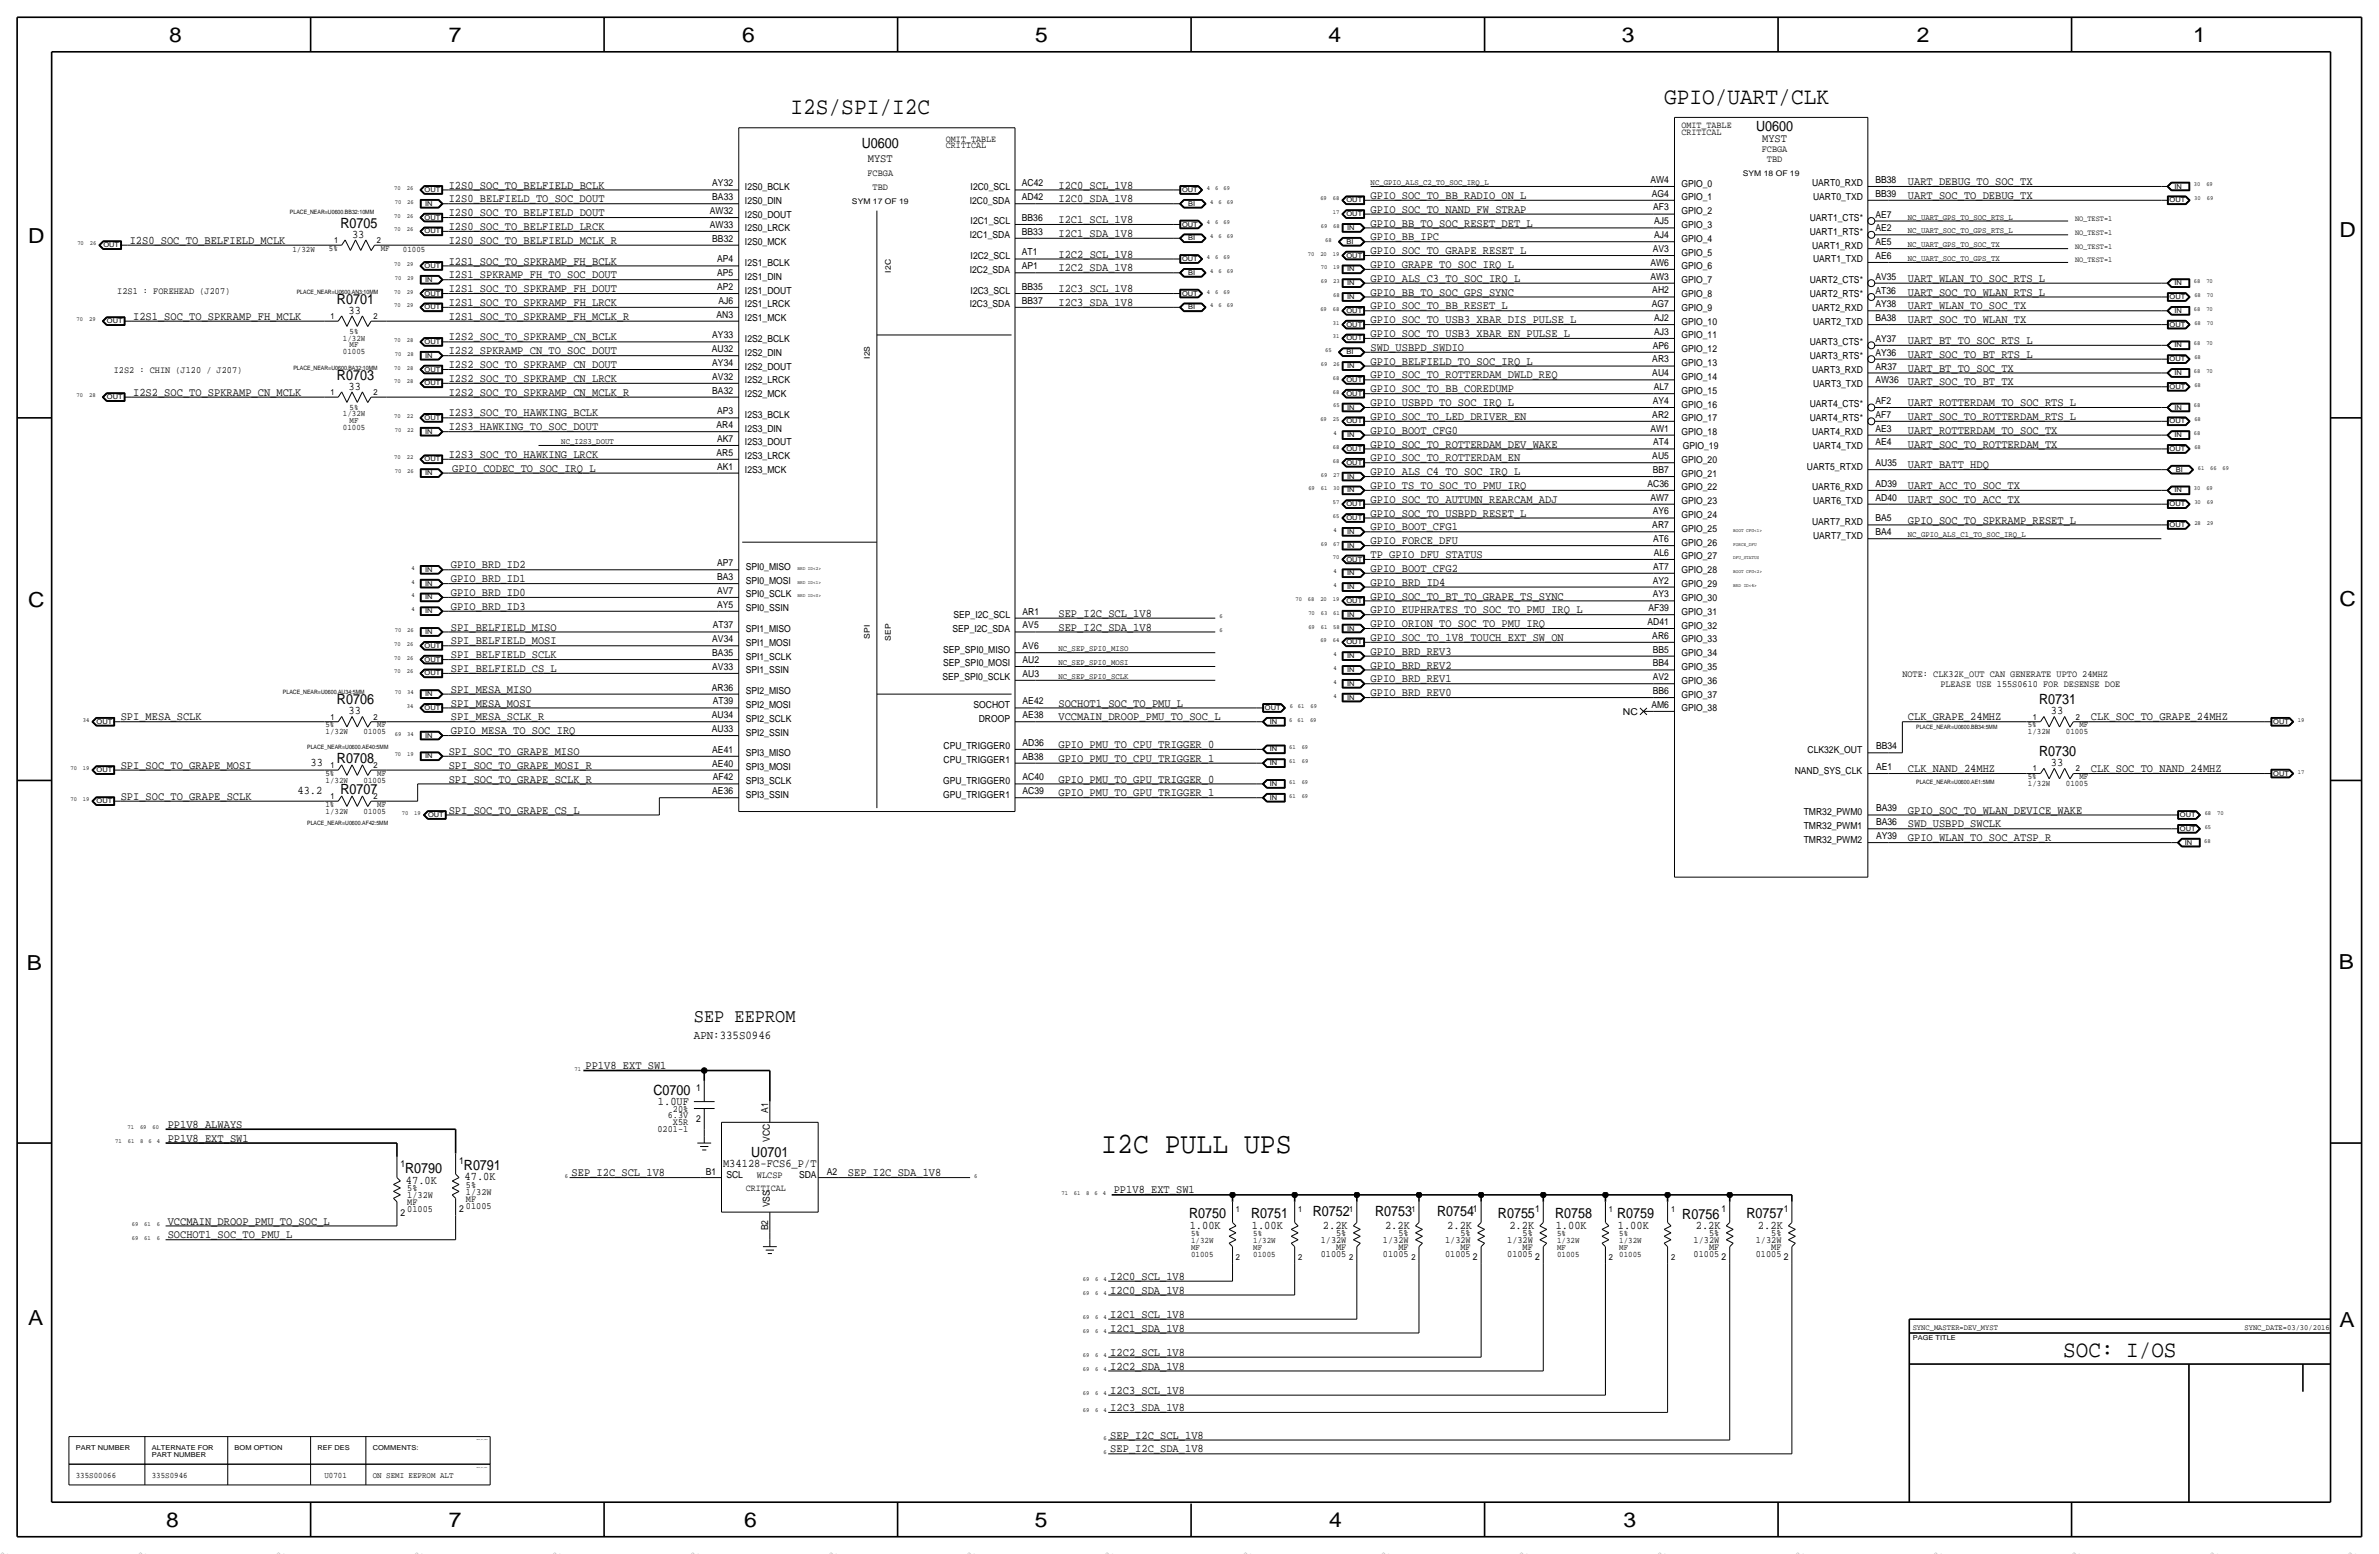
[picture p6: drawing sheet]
<svg xmlns="http://www.w3.org/2000/svg" width="875mm" height="572mm" viewBox="0 0 875 572" stroke-linecap="round" stroke-linejoin="round" font-family="sans-serif">
<defs><g id="words">
<text font-size="10.9" x="405.1" y="424.2">I2C PULL UPS</text>
<g font-size="8.7">
<text x="290.8" y="41.9">I2S/SPI/I2C</text>
<text x="612.1" y="38.1">GPIO/UART/CLK</text>
</g>
<text font-size="8.6" x="758.9" y="499.1">SOC: I/OS</text>
<g font-size="7.6">
<text x="62.2" y="15.5">8</text>
<text x="165" y="15.5">7</text>
<text x="273" y="15.5">6</text>
<text x="380.7" y="15.5">5</text>
<text x="488.6" y="15.5">4</text>
<text x="596.6" y="15.5">3</text>
<text x="705.1" y="15.5">2</text>
<text x="806.7" y="15.5">1</text>
<text x="10.4" y="89.4">D</text>
<text x="860.5" y="87.1">D</text>
<text x="10.4" y="223.3">C</text>
<text x="860.5" y="222.8">C</text>
<text x="9.8" y="356.6">B</text>
<text x="860.2" y="356.4">B</text>
<text x="10.4" y="487.4">A</text>
<text x="860.5" y="488.2">A</text>
<text x="61.2" y="561.6">8</text>
<text x="165" y="561.6">7</text>
<text x="273.8" y="561.6">6</text>
<text x="380.7" y="561.6">5</text>
<text x="488.9" y="561.6">4</text>
<text x="597.1" y="561.6">3</text>
</g>
<text font-size="7" x="255.2" y="375.9">SEP EEPROM</text>
<g font-size="5.2">
<text x="645.9" y="48.3">U0600</text>
<text x="317" y="54.6">U0600</text>
<text x="125.2" y="83.8">R0705</text>
<text x="123.9" y="111.8">R0701</text>
<text x="123.9" y="139.7">R0703</text>
<text x="123.9" y="259.1">R0706</text>
<text x="750.1" y="259.1">R0731</text>
<text x="123.9" y="280.7">R0708</text>
<text x="750.1" y="278.1">R0730</text>
<text x="125.2" y="292.1">R0707</text>
<text x="240.3" y="402.6">C0700</text>
<text x="276.3" y="425.5">U0701</text>
<text x="149" y="431.5">R0790</text>
<text x="170.6" y="430.3">R0791</text>
<text x="437.3" y="448.1">R0750</text>
<text x="460.2" y="448.1">R0751</text>
<text x="482.9" y="447">R0752</text>
<text x="505.7" y="447">R0753</text>
<text x="528.6" y="447">R0754</text>
<text x="551" y="448.1">R0755</text>
<text x="572" y="448.1">R0758</text>
<text x="594.8" y="448.1">R0759</text>
<text x="618.8" y="448.3">R0756</text>
<text x="642.4" y="448.1">R0757</text>
</g>
<text font-size="4.4" x="255.2" y="382.3">APN:335S0946</text>
<g font-size="4.3">
<text x="648.1" y="52.1">MYST</text>
<text x="319.2" y="59.7">MYST</text>
<text x="165.1" y="69.3">I2S0_SOC_TO_BELFIELD_BCLK</text>
<text x="389.3" y="69.3">I2C0_SCL_1V8</text>
<text x="701.8" y="68.1">UART_DEBUG_TO_SOC_TX</text>
<text x="165" y="74.4">I2S0_BELFIELD_TO_SOC_DOUT</text>
<text x="389.3" y="74.4">I2C0_SDA_1V8</text>
<text x="504.1" y="73.2">GPIO_SOC_TO_BB_RADIO_ON_L</text>
<text x="701.8" y="73.2">UART_SOC_TO_DEBUG_TX</text>
<text x="165.1" y="79.5">I2S0_SOC_TO_BELFIELD_DOUT</text>
<text x="389.3" y="82">I2C1_SCL_1V8</text>
<text x="504.1" y="83.3">GPIO_BB_TO_SOC_RESET_DET_L</text>
<text x="504.1" y="78.2">GPIO_SOC_TO_NAND_FW_STRAP</text>
<text x="47.7" y="89.7">I2S0_SOC_TO_BELFIELD_MCLK</text>
<text x="129.5" y="87.4">33</text>
<text x="165.1" y="84.6">I2S0_SOC_TO_BELFIELD_LRCK</text>
<text x="165.1" y="89.7">I2S0_SOC_TO_BELFIELD_MCLK_R</text>
<text x="389.3" y="87.1">I2C1_SDA_1V8</text>
<text x="504.1" y="88.4">GPIO_BB_IPC</text>
<text x="389.3" y="94.7">I2C2_SCL_1V8</text>
<text x="504.1" y="93.5">GPIO_SOC_TO_GRAPE_RESET_L</text>
<text x="165" y="97.3">I2S1_SOC_TO_SPKRAMP_FH_BCLK</text>
<text x="389.3" y="99.8">I2C2_SDA_1V8</text>
<text x="504.1" y="98.6">GPIO_GRAPE_TO_SOC_IRQ_L</text>
<text x="165" y="102.4">I2S1_SPKRAMP_FH_TO_SOC_DOUT</text>
<text x="165.1" y="107.4">I2S1_SOC_TO_SPKRAMP_FH_DOUT</text>
<text x="389.3" y="107.4">I2C3_SCL_1V8</text>
<text x="504.1" y="103.6">GPIO_ALS_C3_TO_SOC_IRQ_L</text>
<text x="701.7" y="103.7">UART_WLAN_TO_SOC_RTS_L</text>
<text x="165.1" y="112.5">I2S1_SOC_TO_SPKRAMP_FH_LRCK</text>
<text x="389.3" y="112.5">I2C3_SDA_1V8</text>
<text x="504.1" y="108.7">GPIO_BB_TO_SOC_GPS_SYNC</text>
<text x="504.1" y="113.8">GPIO_SOC_TO_BB_RESET_L</text>
<text x="701.7" y="113.8">UART_WLAN_TO_SOC_TX</text>
<text x="701.7" y="108.7">UART_SOC_TO_WLAN_RTS_L</text>
<text x="49" y="117.6">I2S1_SOC_TO_SPKRAMP_FH_MCLK</text>
<text x="128.2" y="115.3">33</text>
<text x="165.1" y="117.6">I2S1_SOC_TO_SPKRAMP_FH_MCLK_R</text>
<text x="504.1" y="118.9">GPIO_SOC_TO_USB3_XBAR_DIS_PULSE_L</text>
<text x="701.7" y="118.9">UART_SOC_TO_WLAN_TX</text>
<text x="165.1" y="125.2">I2S2_SOC_TO_SPKRAMP_CN_BCLK</text>
<text x="504.1" y="124">GPIO_SOC_TO_USB3_XBAR_EN_PULSE_L</text>
<text x="165" y="130.3">I2S2_SPKRAMP_CN_TO_SOC_DOUT</text>
<text x="504.1" y="129">SWD_USBPD_SWDIO</text>
<text x="701.7" y="131.6">UART_SOC_TO_BT_RTS_L</text>
<text x="701.8" y="126.5">UART_BT_TO_SOC_RTS_L</text>
<text x="165" y="135.4">I2S2_SOC_TO_SPKRAMP_CN_DOUT</text>
<text x="504.1" y="134.1">GPIO_BELFIELD_TO_SOC_IRQ_L</text>
<text x="701.7" y="136.7">UART_BT_TO_SOC_TX</text>
<text x="128.2" y="143.3">33</text>
<text x="165" y="140.5">I2S2_SOC_TO_SPKRAMP_CN_LRCK</text>
<text x="504.1" y="139.2">GPIO_SOC_TO_ROTTERDAM_DWLD_REQ</text>
<text x="701.8" y="141.7">UART_SOC_TO_BT_TX</text>
<text x="49" y="145.5">I2S2_SOC_TO_SPKRAMP_CN_MCLK</text>
<text x="165" y="145.5">I2S2_SOC_TO_SPKRAMP_CN_MCLK_R</text>
<text x="504.1" y="144.3">GPIO_SOC_TO_BB_COREDUMP</text>
<text x="504.1" y="149.4">GPIO_USBPD_TO_SOC_IRQ_L</text>
<text x="701.7" y="149.4">UART_ROTTERDAM_TO_SOC_RTS_L</text>
<text x="165.1" y="153.2">I2S3_SOC_TO_HAWKING_BCLK</text>
<text x="504.1" y="154.4">GPIO_SOC_TO_LED_DRIVER_EN</text>
<text x="701.7" y="154.4">UART_SOC_TO_ROTTERDAM_RTS_L</text>
<text x="165" y="158.2">I2S3_HAWKING_TO_SOC_DOUT</text>
<text x="504.1" y="159.5">GPIO_BOOT_CFG0</text>
<text x="701.7" y="159.5">UART_ROTTERDAM_TO_SOC_TX</text>
<text x="504.1" y="164.6">GPIO_SOC_TO_ROTTERDAM_DEV_WAKE</text>
<text x="701.7" y="164.6">UART_SOC_TO_ROTTERDAM_TX</text>
<text x="165" y="168.4">I2S3_SOC_TO_HAWKING_LRCK</text>
<text x="166.3" y="173.5">GPIO_CODEC_TO_SOC_IRQ_L</text>
<text x="504.1" y="169.7">GPIO_SOC_TO_ROTTERDAM_EN</text>
<text x="701.7" y="172.2">UART_BATT_HDQ</text>
<text x="504.1" y="174.8">GPIO_ALS_C4_TO_SOC_IRQ_L</text>
<text x="504.1" y="179.8">GPIO_TS_TO_SOC_TO_PMU_IRQ</text>
<text x="701.7" y="179.8">UART_ACC_TO_SOC_TX</text>
<text x="504.1" y="184.9">GPIO_SOC_TO_AUTUMN_REARCAM_ADJ</text>
<text x="701.7" y="184.9">UART_SOC_TO_ACC_TX</text>
<text x="504.1" y="190">GPIO_SOC_TO_USBPD_RESET_L</text>
<text x="504.1" y="195.1">GPIO_BOOT_CFG1</text>
<text x="701.7" y="192.5">GPIO_SOC_TO_SPKRAMP_RESET_L</text>
<text x="504.1" y="200.2">GPIO_FORCE_DFU</text>
<text x="165.8" y="209.1">GPIO_BRD_ID2</text>
<text x="504.1" y="205.3">TP_GPIO_DFU_STATUS</text>
<text x="165.8" y="214.1">GPIO_BRD_ID1</text>
<text x="504.1" y="215.4">GPIO_BRD_ID4</text>
<text x="504.1" y="210.3">GPIO_BOOT_CFG2</text>
<text x="165.8" y="219.2">GPIO_BRD_ID0</text>
<text x="504.1" y="220.5">GPIO_SOC_TO_BT_TO_GRAPE_TS_SYNC</text>
<text x="165.8" y="224.3">GPIO_BRD_ID3</text>
<text x="389.3" y="226.8">SEP_I2C_SCL_1V8</text>
<text x="504.1" y="225.6">GPIO_EUPHRATES_TO_SOC_TO_PMU_IRQ_L</text>
<text x="165.8" y="231.9">SPI_BELFIELD_MISO</text>
<text x="389.3" y="231.9">SEP_I2C_SDA_1V8</text>
<text x="504.1" y="230.6">GPIO_ORION_TO_SOC_TO_PMU_IRQ</text>
<text x="165.8" y="237">SPI_BELFIELD_MOSI</text>
<text x="504.1" y="235.7">GPIO_SOC_TO_1V8_TOUCH_EXT_SW_ON</text>
<text x="165.8" y="242.1">SPI_BELFIELD_SCLK</text>
<text x="504.1" y="240.8">GPIO_BRD_REV3</text>
<text x="504.1" y="245.9">GPIO_BRD_REV2</text>
<text x="165.8" y="247.1">SPI_BELFIELD_CS_L</text>
<text x="504.1" y="251">GPIO_BRD_REV1</text>
<text x="165.8" y="254.8">SPI_MESA_MISO</text>
<text x="504.1" y="256">GPIO_BRD_REV0</text>
<text x="128.2" y="262.6">33</text>
<text x="165.8" y="259.9">SPI_MESA_MOSI</text>
<text x="389.3" y="259.8">SOCHOT1_SOC_TO_PMU_L</text>
<text x="754.3" y="262.6">33</text>
<text x="44.4" y="264.9">SPI_MESA_SCLK</text>
<text x="165.8" y="264.9">SPI_MESA_SCLK_R</text>
<text x="389.3" y="264.9">VCCMAIN_DROOP_PMU_TO_SOC_L</text>
<text x="701.7" y="264.9">CLK_GRAPE_24MHZ</text>
<text x="769.1" y="264.9">CLK_SOC_TO_GRAPE_24MHZ</text>
<text x="165.8" y="270">GPIO_MESA_TO_SOC_IRQ</text>
<text x="389.3" y="275.1">GPIO_PMU_TO_CPU_TRIGGER_0</text>
<text x="114.2" y="281.7">33</text>
<text x="165" y="277.6">SPI_SOC_TO_GRAPE_MISO</text>
<text x="389.3" y="280.2">GPIO_PMU_TO_CPU_TRIGGER_1</text>
<text x="754.3" y="281.7">33</text>
<text x="44.4" y="282.7">SPI_SOC_TO_GRAPE_MOSI</text>
<text x="165.1" y="287.8">SPI_SOC_TO_GRAPE_SCLK_R</text>
<text x="165.1" y="282.7">SPI_SOC_TO_GRAPE_MOSI_R</text>
<text x="389.3" y="287.8">GPIO_PMU_TO_GPU_TRIGGER_0</text>
<text x="701.8" y="284">CLK_NAND_24MHZ</text>
<text x="769.1" y="284">CLK_SOC_TO_NAND_24MHZ</text>
<text x="109.4" y="291.8">43.2</text>
<text x="389.3" y="292.9">GPIO_PMU_TO_GPU_TRIGGER_1</text>
<text x="44.4" y="294.1">SPI_SOC_TO_GRAPE_SCLK</text>
<text x="165.1" y="299.2">SPI_SOC_TO_GRAPE_CS_L</text>
<text x="701.7" y="299.2">GPIO_SOC_TO_WLAN_DEVICE_WAKE</text>
<text x="701.8" y="304.3">SWD_USBPD_SWCLK</text>
<text x="701.8" y="309.4">GPIO_WLAN_TO_SOC_ATSP_R</text>
<text x="215.3" y="393.2">PP1V8_EXT_SW1</text>
<text x="242" y="406.4">1.0UF</text>
<text x="61.7" y="419.9">PP1V8_EXT_SW1</text>
<text x="61.7" y="414.8">PP1V8_ALWAYS</text>
<text x="266" y="429.3">M34128-FCS6_P/T</text>
<text x="149.3" y="435.4">47.0K</text>
<text x="170.9" y="434.1">47.0K</text>
<text x="210.3" y="432.6">SEP_I2C_SCL_1V8</text>
<text x="311.9" y="432.6">SEP_I2C_SDA_1V8</text>
<text x="409.7" y="438.9">PP1V8_EXT_SW1</text>
<text x="61.7" y="455.4">SOCHOT1_SOC_TO_PMU_L</text>
<text x="61.7" y="450.3">VCCMAIN_DROOP_PMU_TO_SOC_L</text>
<text x="437.6" y="451.9">1.00K</text>
<text x="460.4" y="451.9">1.00K</text>
<text x="486.6" y="451.9">2.2K</text>
<text x="509.4" y="451.9">2.2K</text>
<text x="532.3" y="451.9">2.2K</text>
<text x="555.2" y="451.9">2.2K</text>
<text x="572.2" y="451.9">1.00K</text>
<text x="595.1" y="451.9">1.00K</text>
<text x="623.7" y="451.9">2.2K</text>
<text x="646.6" y="451.9">2.2K</text>
<text x="408.4" y="470.7">I2C0_SCL_1V8</text>
<text x="408.4" y="475.7">I2C0_SDA_1V8</text>
<text x="408.4" y="484.6">I2C1_SCL_1V8</text>
<text x="408.4" y="489.7">I2C1_SDA_1V8</text>
<text x="408.4" y="498.6">I2C2_SCL_1V8</text>
<text x="408.4" y="503.7">I2C2_SDA_1V8</text>
<text x="408.4" y="512.6">I2C3_SCL_1V8</text>
<text x="408.4" y="518.9">I2C3_SDA_1V8</text>
<text x="408.4" y="529.1">SEP_I2C_SCL_1V8</text>
<text x="408.4" y="534.2">SEP_I2C_SDA_1V8</text>
</g>
<g font-size="3.5">
<text x="618.4" y="47">OMIT_TABLE</text>
<text x="347.9" y="52.1">OMIT_TABLE</text>
<text x="618.4" y="49.5">CRITICAL</text>
<text x="347.9" y="54.6">CRITICAL</text>
<text x="648" y="55.9">FCBGA</text>
<text x="649.9" y="59.7">TBD</text>
<text x="319.1" y="64.8">FCBGA</text>
<text x="262" y="68.5">AY32</text>
<text x="274" y="69.9">I2S0_BCLK</text>
<text x="321" y="69.9">TBD</text>
<text x="357" y="69.9">I2C0_SCL</text>
<text x="375.9" y="68.5">AC42</text>
<text x="607" y="67.2">AW4</text>
<text x="618.4" y="68.6">GPIO_0</text>
<text x="666.5" y="68.6">UART0_RXD</text>
<text x="689.8" y="67.3">BB38</text>
<text x="262" y="73.6">BA33</text>
<text x="274" y="74.9">I2S0_DIN</text>
<text x="356.7" y="74.9">I2C0_SDA</text>
<text x="375.9" y="73.6">AD42</text>
<text x="607.6" y="72.3">AG4</text>
<text x="608.1" y="77.4">AF3</text>
<text x="618.4" y="73.7">GPIO_1</text>
<text x="666.9" y="73.7">UART0_TXD</text>
<text x="689.8" y="72.4">BB39</text>
<text x="261.1" y="83.8">AW33</text>
<text x="261.1" y="78.7">AW32</text>
<text x="274" y="80">I2S0_DOUT</text>
<text x="357" y="82.6">I2C1_SCL</text>
<text x="375.9" y="81.2">BB36</text>
<text x="608.4" y="82.5">AJ5</text>
<text x="618.4" y="78.8">GPIO_2</text>
<text x="618.4" y="83.8">GPIO_3</text>
<text x="665.6" y="81.3">UART1_CTS*</text>
<text x="689.8" y="80">AE7</text>
<text x="262" y="88.9">BB32</text>
<text x="274" y="85.1">I2S0_LRCK</text>
<text x="356.7" y="87.6">I2C1_SDA</text>
<text x="375.9" y="86.3">BB33</text>
<text x="608.4" y="87.6">AJ4</text>
<text x="618.4" y="88.9">GPIO_4</text>
<text x="665.6" y="86.4">UART1_RTS*</text>
<text x="689.8" y="85.1">AE2</text>
<text x="274" y="90.2">I2S0_MCK</text>
<text x="357" y="95.3">I2C2_SCL</text>
<text x="375.9" y="93.9">AT1</text>
<text x="607.9" y="92.7">AV3</text>
<text x="618.4" y="94">GPIO_5</text>
<text x="666.5" y="91.4">UART1_RXD</text>
<text x="689.8" y="95.2">AE6</text>
<text x="689.8" y="90.2">AE5</text>
<text x="263.7" y="101.6">AP5</text>
<text x="263.7" y="96.5">AP4</text>
<text x="274" y="97.8">I2S1_BCLK</text>
<text x="356.7" y="100.3">I2C2_SDA</text>
<text x="375.9" y="99">AP1</text>
<text x="607" y="97.7">AW6</text>
<text x="618.4" y="99.1">GPIO_6</text>
<text x="666.9" y="96.5">UART1_TXD</text>
<text x="43.1" y="108">I2S1 : FOREHEAD (J207)</text>
<text x="263.7" y="106.7">AP2</text>
<text x="274" y="102.9">I2S1_DIN</text>
<text x="274" y="108">I2S1_DOUT</text>
<text x="357" y="108">I2C3_SCL</text>
<text x="375.9" y="106.6">BB35</text>
<text x="607" y="102.8">AW3</text>
<text x="607.7" y="107.9">AH2</text>
<text x="618.4" y="104.2">GPIO_7</text>
<text x="665.6" y="104.1">UART2_CTS*</text>
<text x="689.8" y="107.9">AT36</text>
<text x="689.8" y="102.9">AV35</text>
<text x="264.3" y="111.7">AJ6</text>
<text x="274" y="113">I2S1_LRCK</text>
<text x="356.7" y="113">I2C3_SDA</text>
<text x="375.9" y="111.7">BB37</text>
<text x="607.6" y="113">AG7</text>
<text x="618.4" y="109.2">GPIO_8</text>
<text x="665.6" y="109.2">UART2_RTS*</text>
<text x="689.8" y="113">AY38</text>
<text x="263.6" y="116.8">AN3</text>
<text x="274" y="118.1">I2S1_MCK</text>
<text x="608.4" y="118.1">AJ2</text>
<text x="618.4" y="119.4">GPIO_10</text>
<text x="618.4" y="114.3">GPIO_9</text>
<text x="666.5" y="114.3">UART2_RXD</text>
<text x="666.9" y="119.4">UART2_TXD</text>
<text x="689.8" y="118.1">BA38</text>
<text x="262" y="124.4">AY33</text>
<text x="274" y="125.7">I2S2_BCLK</text>
<text x="608.4" y="123.1">AJ3</text>
<text x="618.4" y="124.5">GPIO_11</text>
<text x="689.8" y="125.7">AY37</text>
<text x="261.8" y="129.5">AU32</text>
<text x="274" y="130.8">I2S2_DIN</text>
<text x="607.9" y="128.2">AP6</text>
<text x="618.4" y="129.6">GPIO_12</text>
<text x="665.6" y="127">UART3_CTS*</text>
<text x="689.8" y="130.8">AY36</text>
<text x="41.9" y="137.2">I2S2 : CHIN (J120 / J207)</text>
<text x="262" y="134.6">AY34</text>
<text x="274" y="135.9">I2S2_DOUT</text>
<text x="607.7" y="133.3">AR3</text>
<text x="618.4" y="134.6">GPIO_13</text>
<text x="665.6" y="132.1">UART3_RTS*</text>
<text x="666.5" y="137.2">UART3_RXD</text>
<text x="689.8" y="135.9">AR37</text>
<text x="262" y="139.7">AV32</text>
<text x="274" y="141">I2S2_LRCK</text>
<text x="607.7" y="138.4">AU4</text>
<text x="608.3" y="143.5">AL7</text>
<text x="618.4" y="139.7">GPIO_14</text>
<text x="666.9" y="142.3">UART3_TXD</text>
<text x="689.8" y="141">AW36</text>
<text x="262" y="144.8">BA32</text>
<text x="274" y="146.1">I2S2_MCK</text>
<text x="607.9" y="148.5">AY4</text>
<text x="618.4" y="144.8">GPIO_15</text>
<text x="618.4" y="149.9">GPIO_16</text>
<text x="665.6" y="149.9">UART4_CTS*</text>
<text x="689.8" y="148.6">AF2</text>
<text x="263.7" y="152.4">AP3</text>
<text x="274" y="153.7">I2S3_BCLK</text>
<text x="607.7" y="153.6">AR2</text>
<text x="618.4" y="155">GPIO_17</text>
<text x="665.6" y="154.9">UART4_RTS*</text>
<text x="689.8" y="153.7">AF7</text>
<text x="263.6" y="157.5">AR4</text>
<text x="274" y="158.7">I2S3_DIN</text>
<text x="607" y="158.7">AW1</text>
<text x="618.4" y="160">GPIO_18</text>
<text x="666.5" y="160">UART4_RXD</text>
<text x="689.8" y="158.8">AE3</text>
<text x="263.6" y="167.6">AR5</text>
<text x="263.7" y="162.5">AK7</text>
<text x="274" y="163.8">I2S3_DOUT</text>
<text x="608.1" y="163.8">AT4</text>
<text x="618.9" y="165.1">GPIO_19</text>
<text x="666.9" y="165.1">UART4_TXD</text>
<text x="689.8" y="163.8">AE4</text>
<text x="263.7" y="172.7">AK1</text>
<text x="274" y="174">I2S3_MCK</text>
<text x="274" y="168.9">I2S3_LRCK</text>
<text x="607.7" y="168.9">AU5</text>
<text x="607.9" y="174">BB7</text>
<text x="618.4" y="170.2">GPIO_20</text>
<text x="664.6" y="172.7">UART5_RTXD</text>
<text x="689.8" y="171.5">AU35</text>
<text x="606" y="179">AC36</text>
<text x="618.4" y="175.3">GPIO_21</text>
<text x="689.8" y="179.1">AD39</text>
<text x="607" y="184.1">AW7</text>
<text x="618.4" y="180.4">GPIO_22</text>
<text x="618.4" y="185.4">GPIO_23</text>
<text x="666.5" y="180.4">UART6_RXD</text>
<text x="666.9" y="185.4">UART6_TXD</text>
<text x="689.8" y="184.2">AD40</text>
<text x="607.9" y="189.2">AY6</text>
<text x="618.4" y="190.5">GPIO_24</text>
<text x="689.8" y="191.8">BA5</text>
<text x="607.7" y="194.3">AR7</text>
<text x="618.4" y="195.6">GPIO_25</text>
<text x="666.5" y="193.1">UART7_RXD</text>
<text x="689.8" y="196.9">BA4</text>
<text x="608.1" y="199.4">AT6</text>
<text x="618.4" y="200.7">GPIO_26</text>
<text x="666.9" y="198.1">UART7_TXD</text>
<text x="263.7" y="208.3">AP7</text>
<text x="274.3" y="209.5">SPI0_MISO</text>
<text x="608.1" y="209.5">AT7</text>
<text x="608.3" y="204.4">AL6</text>
<text x="618.4" y="205.8">GPIO_27</text>
<text x="263.7" y="213.3">BA3</text>
<text x="274.3" y="214.6">SPI0_MOSI</text>
<text x="607.9" y="214.6">AY2</text>
<text x="618.4" y="210.8">GPIO_28</text>
<text x="618.4" y="215.9">GPIO_29</text>
<text x="263.7" y="218.4">AV7</text>
<text x="274.3" y="219.7">SPI0_SCLK</text>
<text x="607.9" y="219.7">AY3</text>
<text x="618.4" y="221">GPIO_30</text>
<text x="263.7" y="223.5">AY5</text>
<text x="274.3" y="224.8">SPI0_SSIN</text>
<text x="350.7" y="227.3">SEP_I2C_SCL</text>
<text x="376.1" y="226">AR1</text>
<text x="606.3" y="224.8">AF39</text>
<text x="618.4" y="226.1">GPIO_31</text>
<text x="262.2" y="231.1">AT37</text>
<text x="274.3" y="232.4">SPI1_MISO</text>
<text x="350.4" y="232.4">SEP_I2C_SDA</text>
<text x="376.1" y="231.1">AV5</text>
<text x="606" y="229.8">AD41</text>
<text x="618.4" y="231.2">GPIO_32</text>
<text x="262" y="236.2">AV34</text>
<text x="274.3" y="237.5">SPI1_MOSI</text>
<text x="376.1" y="238.7">AV6</text>
<text x="607.7" y="234.9">AR6</text>
<text x="618.4" y="236.2">GPIO_33</text>
<text x="262" y="241.3">BA35</text>
<text x="274.3" y="242.6">SPI1_SCLK</text>
<text x="346.9" y="240">SEP_SPI0_MISO</text>
<text x="346.9" y="245.1">SEP_SPI0_MOSI</text>
<text x="376.1" y="243.8">AU2</text>
<text x="607.9" y="245.1">BB4</text>
<text x="607.9" y="240">BB5</text>
<text x="618.4" y="241.3">GPIO_34</text>
<text x="262" y="246.4">AV33</text>
<text x="274.3" y="247.6">SPI1_SSIN</text>
<text x="346.7" y="250.2">SEP_SPI0_SCLK</text>
<text x="376.1" y="248.9">AU3</text>
<text x="607.9" y="250.2">AV2</text>
<text x="618.4" y="246.4">GPIO_35</text>
<text x="618.4" y="251.5">GPIO_36</text>
<text x="699.7" y="248.9">NOTE: CLK32K_OUT CAN GENERATE UPTO 24MHZ</text>
<text x="261.8" y="254">AR36</text>
<text x="274.3" y="255.3">SPI2_MISO</text>
<text x="607.9" y="255.3">BB6</text>
<text x="618.4" y="256.6">GPIO_37</text>
<text x="713.7" y="252.7">PLEASE USE 155S0610 FOR DESENSE DOE</text>
<text x="262.2" y="259.1">AT39</text>
<text x="274.3" y="260.3">SPI2_MOSI</text>
<text x="358.1" y="260.3">SOCHOT</text>
<text x="376.1" y="259.1">AE42</text>
<text x="596.9" y="262.9">NC</text>
<text x="607.4" y="260.3">AM6</text>
<text x="618.4" y="261.6">GPIO_38</text>
<text x="261.8" y="269.2">AU33</text>
<text x="261.8" y="264.2">AU34</text>
<text x="274.3" y="265.4">SPI2_SCLK</text>
<text x="360" y="265.4">DROOP</text>
<text x="376.1" y="264.1">AE38</text>
<text x="274.3" y="270.5">SPI2_SSIN</text>
<text x="347" y="275.6">CPU_TRIGGER0</text>
<text x="376.1" y="274.3">AD36</text>
<text x="690.1" y="275.5">BB34</text>
<text x="262" y="281.9">AE40</text>
<text x="262" y="276.9">AE41</text>
<text x="274.3" y="278.1">SPI3_MISO</text>
<text x="347" y="280.7">CPU_TRIGGER1</text>
<text x="376.1" y="279.4">AB38</text>
<text x="664.8" y="276.9">CLK32K_OUT</text>
<text x="262.2" y="287">AF42</text>
<text x="274.3" y="283.2">SPI3_MOSI</text>
<text x="376.1" y="287">AC40</text>
<text x="660.1" y="284.5">NAND_SYS_CLK</text>
<text x="690.1" y="283.2">AE1</text>
<text x="262" y="292.1">AE36</text>
<text x="274.3" y="293.4">SPI3_SSIN</text>
<text x="274.3" y="288.3">SPI3_SCLK</text>
<text x="346.9" y="293.4">GPU_TRIGGER1</text>
<text x="346.9" y="288.3">GPU_TRIGGER0</text>
<text x="376.1" y="292.1">AC39</text>
<text x="663.4" y="299.7">TMR32_PWM0</text>
<text x="690.1" y="298.4">BA39</text>
<text x="663.4" y="304.8">TMR32_PWM1</text>
<text x="690.1" y="303.5">BA36</text>
<text x="663.4" y="309.9">TMR32_PWM2</text>
<text x="690.1" y="308.6">AY39</text>
<text x="256" y="401.3">1</text>
<text x="245.6" y="411.2">6.3V</text>
<text x="247.5" y="408.9">20%</text>
<text x="247.5" y="413.8">X5R</text>
<text x="256" y="412.8">2</text>
<text x="282.5" y="409.2" transform="rotate(-90 282.5 409.2)">A1</text>
<text x="241.8" y="416.3">0201-1</text>
<text x="283.2" y="419.9" transform="rotate(-90 283.2 419.9)">VCC</text>
<text x="147.3" y="429.3">1</text>
<text x="168.9" y="428">1</text>
<text x="171.4" y="436.9">5%</text>
<text x="259.6" y="432.1">B1</text>
<text x="267.2" y="433.1">SCL</text>
<text x="278.4" y="433.1">WLCSP</text>
<text x="293.9" y="433.1">SDA</text>
<text x="304.1" y="432.1">A2</text>
<text x="149.8" y="438.1">5%</text>
<text x="149.8" y="443.2">MF</text>
<text x="149.8" y="440.7">1/32W</text>
<text x="171.4" y="442">MF</text>
<text x="171.4" y="439.4">1/32W</text>
<text x="274.3" y="438.1">CRITICAL</text>
<text x="283.2" y="444" transform="rotate(-90 283.2 444)">VSS</text>
<text x="147.3" y="447">2</text>
<text x="149.8" y="445.8">01005</text>
<text x="168.9" y="445.8">2</text>
<text x="171.4" y="444.5">01005</text>
<text x="541.8" y="445.8">1</text>
<text x="564.6" y="445.8">1</text>
<text x="633.2" y="445.8">1</text>
<text x="656.1" y="445.8">1</text>
<text x="282.5" y="452.5" transform="rotate(-90 282.5 452.5)">B2</text>
<text x="491.5" y="454.7">5%</text>
<text x="514.3" y="454.7">5%</text>
<text x="537.2" y="454.7">5%</text>
<text x="560" y="454.7">5%</text>
<text x="628.6" y="454.7">5%</text>
<text x="651.5" y="454.7">5%</text>
<text x="485.8" y="457.2">1/32W</text>
<text x="491.5" y="459.7">MF</text>
<text x="508.7" y="457.2">1/32W</text>
<text x="514.3" y="459.7">MF</text>
<text x="531.5" y="457.2">1/32W</text>
<text x="537.2" y="459.7">MF</text>
<text x="554.4" y="457.2">1/32W</text>
<text x="560" y="459.7">MF</text>
<text x="623" y="457.2">1/32W</text>
<text x="628.6" y="459.7">MF</text>
<text x="645.8" y="457.2">1/32W</text>
<text x="651.5" y="459.7">MF</text>
<text x="485.8" y="462.3">01005</text>
<text x="508.7" y="462.3">01005</text>
<text x="531.5" y="462.3">01005</text>
<text x="541.8" y="463.5">2</text>
<text x="554.4" y="462.3">01005</text>
<text x="564.6" y="463.5">2</text>
<text x="623" y="462.3">01005</text>
<text x="633.2" y="463.5">2</text>
<text x="645.8" y="462.3">01005</text>
<text x="656.1" y="463.5">2</text>
</g>
<g font-size="3.1">
<text x="122.9" y="89.4">1</text>
<text x="138.6" y="89.4">2</text>
<text x="107.6" y="92.7">1/32W</text>
<text x="121" y="92.2">5%</text>
<text x="140" y="92.2">MF</text>
<text x="148.2" y="92.7">01005</text>
<text x="121.6" y="117.3">1</text>
<text x="137.4" y="117.3">2</text>
<text x="126.1" y="125.2">1/32W</text>
<text x="128.6" y="122.7">5%</text>
<text x="126.1" y="130.3">01005</text>
<text x="128.6" y="127.8">MF</text>
<text x="121.6" y="145.3">1</text>
<text x="137.4" y="145.3">2</text>
<text x="126.1" y="153.2">1/32W</text>
<text x="128.6" y="155.7">MF</text>
<text x="128.6" y="150.6">5%</text>
<text x="126.1" y="158.2">01005</text>
<text x="119.7" y="267.5">5%</text>
<text x="121.6" y="264.7">1</text>
<text x="137.4" y="264.7">2</text>
<text x="138.8" y="267.5">MF</text>
<text x="745.8" y="267.5">5%</text>
<text x="747.7" y="264.7">1</text>
<text x="763.5" y="264.7">2</text>
<text x="764.9" y="267.5">MF</text>
<text x="119.8" y="270">1/32W</text>
<text x="133.7" y="270">01005</text>
<text x="745.9" y="270">1/32W</text>
<text x="759.9" y="270">01005</text>
<text x="119.7" y="285.2">5%</text>
<text x="119.8" y="287.8">1/32W</text>
<text x="121.6" y="282.4">1</text>
<text x="133.7" y="287.8">01005</text>
<text x="137.4" y="282.4">2</text>
<text x="138.8" y="285.2">MF</text>
<text x="745.8" y="286.5">5%</text>
<text x="747.7" y="283.7">1</text>
<text x="763.5" y="283.7">2</text>
<text x="764.9" y="286.5">MF</text>
<text x="121.6" y="293.9">1</text>
<text x="137.4" y="293.9">2</text>
<text x="745.9" y="289.1">1/32W</text>
<text x="759.9" y="289.1">01005</text>
<text x="119.7" y="296.7">1%</text>
<text x="119.8" y="299.2">1/32W</text>
<text x="133.7" y="299.2">01005</text>
<text x="138.8" y="296.7">MF</text>
<text x="454.6" y="445.8">1</text>
<text x="477.5" y="445.8">1</text>
<text x="496.3" y="445.8">1</text>
<text x="519.1" y="445.8">1</text>
<text x="591.8" y="445.8">1</text>
<text x="614.6" y="445.8">1</text>
<text x="438.1" y="454.7">5%</text>
<text x="461" y="454.7">5%</text>
<text x="572.7" y="454.7">5%</text>
<text x="595.6" y="454.7">5%</text>
<text x="438.1" y="459.7">MF</text>
<text x="438.1" y="457.2">1/32W</text>
<text x="461" y="459.7">MF</text>
<text x="461" y="457.2">1/32W</text>
<text x="572.7" y="459.7">MF</text>
<text x="572.7" y="457.2">1/32W</text>
<text x="595.6" y="459.7">MF</text>
<text x="595.6" y="457.2">1/32W</text>
<text x="438.1" y="462.3">01005</text>
<text x="454.6" y="463.5">2</text>
<text x="461" y="462.3">01005</text>
<text x="477.5" y="463.5">2</text>
<text x="496.3" y="463.5">2</text>
<text x="519.1" y="463.5">2</text>
<text x="572.7" y="462.3">01005</text>
<text x="591.8" y="463.5">2</text>
<text x="595.6" y="462.3">01005</text>
<text x="614.6" y="463.5">2</text>
<text x="27.9" y="543.6">335S00066</text>
<text x="55.8" y="543.6">335S0946</text>
<text x="119.3" y="543.6">U0701</text>
<text x="137.1" y="543.6">ON SEMI EEPROM ALT</text>
</g>
<g font-size="3">
<text x="504.1" y="68.1">NC_GPIO_ALS_C2_TO_SOC_IRQ_L</text>
<text x="701.8" y="80.8">NC_UART_GPS_TO_SOC_RTS_L</text>
<text x="701.8" y="85.9">NC_UART_SOC_TO_GPS_RTS_L</text>
<text x="701.8" y="90.9">NC_UART_GPS_TO_SOC_TX</text>
<text x="701.8" y="96">NC_UART_SOC_TO_GPS_TX</text>
<text x="206.5" y="163.3">NC_I2S3_DOUT</text>
<text x="701.8" y="197.6">NC_GPIO_ALS_C1_TO_SOC_IRQ_L</text>
<text x="389.3" y="239.5">NC_SEP_SPI0_MISO</text>
<text x="389.3" y="244.6">NC_SEP_SPI0_MOSI</text>
<text x="389.3" y="249.7">NC_SEP_SPI0_SCLK</text>
</g>
<g font-size="2.9">
<text x="641" y="64.8">SYM 18 OF 19</text>
<text x="313.4" y="74.9">SYM 17 OF 19</text>
<text x="763.2" y="81.3">NO_TEST=1</text>
<text x="763.2" y="86.4">NO_TEST=1</text>
<text x="763.2" y="91.4">NO_TEST=1</text>
<text x="327.6" y="100.2" transform="rotate(-90 327.6 100.2)">I2C</text>
<text x="763.2" y="96.5">NO_TEST=1</text>
<text x="320" y="131.9" transform="rotate(-90 320 131.9)">I2S</text>
<text x="320" y="234.9" transform="rotate(-90 320 234.9)">SPI</text>
<text x="327.6" y="235.6" transform="rotate(-90 327.6 235.6)">SEP</text>
<text x="703.5" y="488.9">SYNC_MASTER=DEV_MYST</text>
<text x="825.6" y="488.9">SYNC_DATE=03/30/2016</text>
</g>
<g font-size="2.8" fill="#b6b6b4">
<text x="0" y="571.5" transform="rotate(45 0 571.5)">=</text>
<text x="50.8" y="571.5" transform="rotate(45 50.8 571.5)">=</text>
<text x="101.6" y="571.5" transform="rotate(45 101.6 571.5)">=</text>
<text x="152.4" y="571.5" transform="rotate(45 152.4 571.5)">=</text>
<text x="203.2" y="571.5" transform="rotate(45 203.2 571.5)">=</text>
<text x="254" y="571.5" transform="rotate(45 254 571.5)">=</text>
<text x="457.2" y="571.5" transform="rotate(45 457.2 571.5)">=</text>
<text x="508" y="571.5" transform="rotate(45 508 571.5)">=</text>
<text x="558.8" y="571.5" transform="rotate(45 558.8 571.5)">=</text>
<text x="609.6" y="571.5" transform="rotate(45 609.6 571.5)">=</text>
<text x="660.4" y="571.5" transform="rotate(45 660.4 571.5)">=</text>
<text x="711.2" y="571.5" transform="rotate(45 711.2 571.5)">=</text>
</g>
<g font-size="2.5">
<text x="156.2" y="70.6">OUT</text>
<text x="434.8" y="70.6">OUT</text>
<text x="799.8" y="69.3">IN</text>
<text x="156.4" y="75.7">IN</text>
<text x="437.1" y="75.7">BI</text>
<text x="495.2" y="74.4">OUT</text>
<text x="798" y="74.4">OUT</text>
<text x="156.2" y="80.8">OUT</text>
<text x="434.8" y="83.3">OUT</text>
<text x="495.2" y="79.5">OUT</text>
<text x="156.2" y="85.9">OUT</text>
<text x="437.1" y="88.4">BI</text>
<text x="495.2" y="89.7">BI</text>
<text x="495.5" y="84.6">IN</text>
<text x="38" y="90.9">OUT</text>
<text x="495.2" y="94.7">OUT</text>
<text x="156.2" y="98.6">OUT</text>
<text x="434.8" y="96">OUT</text>
<text x="437.1" y="101.1">BI</text>
<text x="495.5" y="99.8">IN</text>
<text x="156.4" y="103.6">IN</text>
<text x="495.5" y="104.9">IN</text>
<text x="799.8" y="104.9">IN</text>
<text x="156.2" y="113.8">OUT</text>
<text x="156.2" y="108.7">OUT</text>
<text x="434.8" y="108.7">OUT</text>
<text x="437.1" y="113.8">BI</text>
<text x="495.5" y="110">IN</text>
<text x="798" y="110">OUT</text>
<text x="39.3" y="118.9">OUT</text>
<text x="495.2" y="115.1">OUT</text>
<text x="799.8" y="115.1">IN</text>
<text x="495.2" y="125.2">OUT</text>
<text x="495.2" y="120.1">OUT</text>
<text x="798" y="120.1">OUT</text>
<text x="156.2" y="126.5">OUT</text>
<text x="156.4" y="131.6">IN</text>
<text x="495.2" y="130.3">BI</text>
<text x="799.8" y="127.8">IN</text>
<text x="156.2" y="136.7">OUT</text>
<text x="495.5" y="135.4">IN</text>
<text x="798" y="132.8">OUT</text>
<text x="799.8" y="137.9">IN</text>
<text x="156.2" y="141.7">OUT</text>
<text x="495.2" y="140.5">OUT</text>
<text x="798" y="143">OUT</text>
<text x="39.3" y="146.8">OUT</text>
<text x="495.2" y="145.5">OUT</text>
<text x="156.2" y="154.4">OUT</text>
<text x="495.2" y="155.7">OUT</text>
<text x="495.5" y="150.6">IN</text>
<text x="798" y="155.7">OUT</text>
<text x="799.8" y="150.6">IN</text>
<text x="156.4" y="159.5">IN</text>
<text x="495.5" y="160.8">IN</text>
<text x="799.8" y="160.8">IN</text>
<text x="495.2" y="165.9">OUT</text>
<text x="798" y="165.9">OUT</text>
<text x="156.2" y="169.7">OUT</text>
<text x="495.2" y="170.9">OUT</text>
<text x="800.3" y="173.5">BI</text>
<text x="156.4" y="174.8">IN</text>
<text x="495.5" y="176">IN</text>
<text x="495.5" y="181.1">IN</text>
<text x="799.8" y="181.1">IN</text>
<text x="495.2" y="186.2">OUT</text>
<text x="495.2" y="191.3">OUT</text>
<text x="798" y="186.2">OUT</text>
<text x="495.5" y="196.3">IN</text>
<text x="798" y="193.8">OUT</text>
<text x="495.5" y="201.4">IN</text>
<text x="495.2" y="206.5">OUT</text>
<text x="156.4" y="215.4">IN</text>
<text x="156.4" y="210.3">IN</text>
<text x="495.5" y="211.6">IN</text>
<text x="156.4" y="220.5">IN</text>
<text x="495.2" y="221.7">OUT</text>
<text x="495.5" y="216.7">IN</text>
<text x="156.4" y="225.6">IN</text>
<text x="495.5" y="226.8">IN</text>
<text x="156.4" y="233.2">IN</text>
<text x="495.5" y="231.9">IN</text>
<text x="156.2" y="238.3">OUT</text>
<text x="495.2" y="237">OUT</text>
<text x="156.2" y="243.3">OUT</text>
<text x="495.5" y="242.1">IN</text>
<text x="156.2" y="248.4">OUT</text>
<text x="495.5" y="247.1">IN</text>
<text x="156.4" y="256">IN</text>
<text x="495.5" y="252.2">IN</text>
<text x="495.5" y="257.3">IN</text>
<text x="156.2" y="261.1">OUT</text>
<text x="465.3" y="261.1">OUT</text>
<text x="35.5" y="266.2">OUT</text>
<text x="467.1" y="266.2">IN</text>
<text x="836.1" y="266.2">OUT</text>
<text x="156.4" y="271.3">IN</text>
<text x="156.4" y="278.9">IN</text>
<text x="467.1" y="281.4">IN</text>
<text x="467.1" y="276.4">IN</text>
<text x="35.5" y="284">OUT</text>
<text x="836.1" y="285.2">OUT</text>
<text x="467.1" y="289.1">IN</text>
<text x="35.5" y="295.4">OUT</text>
<text x="467.1" y="294.1">IN</text>
<text x="157.4" y="300.5">OUT</text>
<text x="801.8" y="305.6">OUT</text>
<text x="801.8" y="300.5">OUT</text>
<text x="803.6" y="310.6">IN</text>
<text x="703.5" y="492.8">PAGE TITLE</text>
<text x="27.9" y="533.4">PART NUMBER</text>
<text x="55.8" y="533.4">ALTERNATE FOR</text>
<text x="86.3" y="533.4">BOM OPTION</text>
<text x="116.8" y="533.4">REF DES</text>
<text x="137.1" y="533.4">COMMENTS:</text>
<text x="55.8" y="535.9">PART NUMBER</text>
</g>
<g font-size="2.3">
<text x="145" y="69.9">70</text>
<text x="149.6" y="69.9">26</text>
<text x="443.9" y="69.8">4</text>
<text x="446.9" y="69.8">6</text>
<text x="450" y="69.8">69</text>
<text x="807" y="68.6">30</text>
<text x="811.5" y="68.6">69</text>
<text x="145.2" y="74.9">70</text>
<text x="149.8" y="74.9">26</text>
<text x="445.2" y="74.9">4</text>
<text x="448.2" y="74.9">6</text>
<text x="451.3" y="74.9">69</text>
<text x="485.6" y="73.7">69</text>
<text x="490.2" y="73.7">68</text>
<text x="807.1" y="73.7">30</text>
<text x="811.7" y="73.7">69</text>
<text x="145" y="80">70</text>
<text x="149.6" y="80">26</text>
<text x="443.9" y="82.5">4</text>
<text x="446.9" y="82.5">6</text>
<text x="450" y="82.5">69</text>
<text x="485.8" y="83.8">69</text>
<text x="490.2" y="78.7">17</text>
<text x="490.4" y="83.8">68</text>
<text x="145" y="85.1">70</text>
<text x="149.6" y="85.1">26</text>
<text x="445.2" y="87.6">4</text>
<text x="448.2" y="87.6">6</text>
<text x="451.3" y="87.6">69</text>
<text x="487.4" y="88.9">68</text>
<text x="28.4" y="90.2">70</text>
<text x="33" y="90.2">26</text>
<text x="443.9" y="95.2">4</text>
<text x="446.9" y="95.2">6</text>
<text x="450" y="95.2">69</text>
<text x="481.1" y="94">70</text>
<text x="485.6" y="94">20</text>
<text x="490.2" y="94">19</text>
<text x="145" y="97.8">70</text>
<text x="149.6" y="97.8">29</text>
<text x="445.2" y="100.3">4</text>
<text x="448.2" y="100.3">6</text>
<text x="451.3" y="100.3">69</text>
<text x="485.8" y="99.1">70</text>
<text x="490.4" y="99.1">19</text>
<text x="145" y="108">70</text>
<text x="145.2" y="102.9">70</text>
<text x="149.6" y="108">29</text>
<text x="149.8" y="102.9">29</text>
<text x="443.9" y="108">4</text>
<text x="446.9" y="108">6</text>
<text x="450" y="108">69</text>
<text x="485.8" y="104.1">69</text>
<text x="490.4" y="104.1">23</text>
<text x="807" y="104.1">68</text>
<text x="811.5" y="104.1">70</text>
<text x="145" y="113">70</text>
<text x="149.6" y="113">29</text>
<text x="445.2" y="113">4</text>
<text x="448.2" y="113">6</text>
<text x="451.3" y="113">69</text>
<text x="490.4" y="109.2">68</text>
<text x="807.1" y="109.2">68</text>
<text x="811.7" y="109.2">70</text>
<text x="28.2" y="118.1">70</text>
<text x="32.8" y="118.1">29</text>
<text x="485.6" y="114.3">69</text>
<text x="490.2" y="119.4">31</text>
<text x="490.2" y="114.3">68</text>
<text x="807" y="114.3">68</text>
<text x="807.1" y="119.4">68</text>
<text x="811.5" y="114.3">70</text>
<text x="811.7" y="119.4">70</text>
<text x="145" y="125.7">70</text>
<text x="149.6" y="125.7">28</text>
<text x="490.2" y="124.5">31</text>
<text x="145.2" y="130.8">70</text>
<text x="149.8" y="130.8">28</text>
<text x="487.4" y="129.5">65</text>
<text x="807" y="127">68</text>
<text x="811.5" y="127">70</text>
<text x="145" y="135.9">70</text>
<text x="149.6" y="135.9">28</text>
<text x="485.8" y="134.6">69</text>
<text x="490.4" y="134.6">26</text>
<text x="807" y="137.2">68</text>
<text x="807.1" y="132.1">68</text>
<text x="811.5" y="137.2">70</text>
<text x="145" y="141">70</text>
<text x="149.6" y="141">28</text>
<text x="490.2" y="139.7">68</text>
<text x="807.1" y="142.2">68</text>
<text x="28.2" y="146.1">70</text>
<text x="32.8" y="146.1">28</text>
<text x="490.2" y="144.8">68</text>
<text x="490.4" y="149.9">65</text>
<text x="807" y="149.9">68</text>
<text x="145" y="153.7">70</text>
<text x="149.6" y="153.7">22</text>
<text x="485.6" y="154.9">69</text>
<text x="490.2" y="154.9">25</text>
<text x="807.1" y="154.9">68</text>
<text x="145.2" y="158.7">70</text>
<text x="149.8" y="158.7">22</text>
<text x="490.4" y="160">4</text>
<text x="807" y="160">68</text>
<text x="490.2" y="165.1">68</text>
<text x="807.1" y="165.1">68</text>
<text x="145" y="168.9">70</text>
<text x="145.2" y="174">70</text>
<text x="149.6" y="168.9">22</text>
<text x="149.8" y="174">26</text>
<text x="490.2" y="170.2">68</text>
<text x="808.4" y="172.7">61</text>
<text x="813" y="172.7">66</text>
<text x="817.5" y="172.7">69</text>
<text x="485.8" y="175.3">69</text>
<text x="490.4" y="175.3">27</text>
<text x="481.2" y="180.3">69</text>
<text x="485.8" y="180.3">61</text>
<text x="490.2" y="185.4">57</text>
<text x="490.4" y="180.3">30</text>
<text x="807" y="180.3">30</text>
<text x="807.1" y="185.4">30</text>
<text x="811.5" y="180.3">69</text>
<text x="811.7" y="185.4">69</text>
<text x="490.2" y="190.5">65</text>
<text x="490.4" y="195.6">4</text>
<text x="807.1" y="193">28</text>
<text x="811.7" y="193">29</text>
<text x="485.8" y="200.7">69</text>
<text x="490.4" y="200.7">67</text>
<text x="151.3" y="209.5">4</text>
<text x="490.2" y="205.7">70</text>
<text x="151.3" y="214.6">4</text>
<text x="490.4" y="210.8">4</text>
<text x="490.4" y="215.9">4</text>
<text x="151.3" y="219.7">4</text>
<text x="476.5" y="221">70</text>
<text x="481.1" y="221">68</text>
<text x="485.6" y="221">20</text>
<text x="490.2" y="221">19</text>
<text x="151.3" y="224.8">4</text>
<text x="448.5" y="227.3">6</text>
<text x="481.2" y="226.1">70</text>
<text x="485.8" y="226.1">63</text>
<text x="490.4" y="226.1">61</text>
<text x="145.2" y="232.4">70</text>
<text x="149.8" y="232.4">26</text>
<text x="448.5" y="232.4">6</text>
<text x="481.2" y="231.1">69</text>
<text x="485.8" y="231.1">61</text>
<text x="490.4" y="231.1">58</text>
<text x="145" y="237.5">70</text>
<text x="149.6" y="237.5">26</text>
<text x="485.6" y="236.2">69</text>
<text x="490.2" y="236.2">64</text>
<text x="145" y="242.6">70</text>
<text x="149.6" y="242.6">26</text>
<text x="490.4" y="241.3">4</text>
<text x="145" y="247.7">70</text>
<text x="149.6" y="247.7">26</text>
<text x="490.4" y="251.5">4</text>
<text x="490.4" y="246.4">4</text>
<text x="145.2" y="255.3">70</text>
<text x="149.8" y="255.3">34</text>
<text x="490.4" y="256.5">4</text>
<text x="149.6" y="260.3">34</text>
<text x="474.4" y="260.4">6</text>
<text x="477.4" y="260.4">61</text>
<text x="482" y="260.4">69</text>
<text x="30.5" y="265.4">34</text>
<text x="474.2" y="265.4">6</text>
<text x="477.3" y="265.4">61</text>
<text x="481.8" y="265.4">69</text>
<text x="845.2" y="265.4">19</text>
<text x="145.2" y="270.5">69</text>
<text x="149.8" y="270.5">34</text>
<text x="474.2" y="275.6">61</text>
<text x="478.8" y="275.6">69</text>
<text x="145.2" y="278.1">70</text>
<text x="149.8" y="278.1">19</text>
<text x="474.2" y="280.7">61</text>
<text x="478.8" y="280.7">69</text>
<text x="25.9" y="283.2">70</text>
<text x="30.5" y="283.2">19</text>
<text x="845.2" y="284.5">17</text>
<text x="474.2" y="293.4">61</text>
<text x="474.2" y="288.3">61</text>
<text x="478.8" y="293.4">69</text>
<text x="478.8" y="288.3">69</text>
<text x="25.9" y="294.6">70</text>
<text x="30.5" y="294.6">19</text>
<text x="147.8" y="299.7">70</text>
<text x="152.4" y="299.7">19</text>
<text x="810.9" y="299.7">68</text>
<text x="815.5" y="299.7">70</text>
<text x="810.9" y="304.8">65</text>
<text x="810.8" y="309.9">68</text>
<text x="211.3" y="393.7">71</text>
<text x="46.9" y="415.3">71</text>
<text x="51.5" y="415.3">69</text>
<text x="56.1" y="415.3">60</text>
<text x="42.4" y="420.4">71</text>
<text x="47" y="420.4">61</text>
<text x="51.6" y="420.4">8</text>
<text x="54.6" y="420.4">6</text>
<text x="57.7" y="420.4">4</text>
<text x="207.8" y="433.1">6</text>
<text x="358.3" y="433.1">6</text>
<text x="390.4" y="439.4">71</text>
<text x="395" y="439.4">61</text>
<text x="399.5" y="439.4">8</text>
<text x="402.6" y="439.4">6</text>
<text x="405.6" y="439.4">4</text>
<text x="48.5" y="455.9">69</text>
<text x="48.5" y="450.9">69</text>
<text x="53.1" y="455.9">61</text>
<text x="53.1" y="450.9">61</text>
<text x="57.7" y="455.9">6</text>
<text x="57.7" y="450.9">6</text>
<text x="398.3" y="471.2">69</text>
<text x="402.8" y="471.2">6</text>
<text x="405.9" y="471.2">4</text>
<text x="398.3" y="476.3">69</text>
<text x="402.8" y="476.3">6</text>
<text x="405.9" y="476.3">4</text>
<text x="398.3" y="485.1">69</text>
<text x="402.8" y="485.1">6</text>
<text x="405.9" y="485.1">4</text>
<text x="398.3" y="490.2">69</text>
<text x="402.8" y="490.2">6</text>
<text x="405.9" y="490.2">4</text>
<text x="398.3" y="499.1">69</text>
<text x="402.8" y="499.1">6</text>
<text x="405.9" y="499.1">4</text>
<text x="398.3" y="504.2">69</text>
<text x="402.8" y="504.2">6</text>
<text x="405.9" y="504.2">4</text>
<text x="398.3" y="513.1">69</text>
<text x="402.8" y="513.1">6</text>
<text x="405.9" y="513.1">4</text>
<text x="398.3" y="519.4">69</text>
<text x="402.8" y="519.4">6</text>
<text x="405.9" y="519.4">4</text>
<text x="405.9" y="529.6">6</text>
<text x="405.9" y="534.7">6</text>
</g>
<g font-size="2.2">
<text x="106.6" y="78.7">PLACE_NEAR=U0600.BB32:10MM</text>
<text x="109.2" y="108">PLACE_NEAR=U0600.AN3:10MM</text>
<text x="107.9" y="135.9">PLACE_NEAR=U0600.BA32:10MM</text>
<text x="104.1" y="255.3">PLACE_NEAR=U0600.AU34:5MM</text>
<text x="704.8" y="268">PLACE_NEAR=U0600.BB34:5MM</text>
<text x="113" y="275.6">PLACE_NEAR=U0600.AE40:5MM</text>
<text x="704.8" y="288.3">PLACE_NEAR=U0600.AE1:5MM</text>
<text x="113" y="303.5">PLACE_NEAR=U0600.AF42:5MM</text>
</g>
<g font-size="1.8">
<text x="637.5" y="195.6">BOOT CFG&lt;1&gt;</text>
<text x="637.5" y="200.7">FORCE_DFU</text>
<text x="293.3" y="209.6">BRD ID&lt;2&gt;</text>
<text x="637.5" y="205.7">DFU_STATUS</text>
<text x="293.3" y="214.6">BRD ID&lt;1&gt;</text>
<text x="637.5" y="210.8">BOOT CFG&lt;2&gt;</text>
<text x="637.5" y="215.9">BRD ID&lt;4&gt;</text>
<text x="293.3" y="219.7">BRD ID&lt;0&gt;</text>
</g>
<g font-size=".4">
<text x="175.2" y="529.6">TABLE_ALT_HEAD</text>
<text x="175.2" y="539.7">TABLE_ALT_ITEM</text>
</g>
</g></defs>
<g fill="none" stroke="#000" stroke-width=".6" stroke-linecap="butt">
<path d="M6.3 6.4v558.7zM6.3 6.4h862.3zM19 19.1v533.4zM19 19.1h838.2zM114.2 6.4v12.7zM222.2 6.4v12.7zM330.1 6.4v12.7zM438.1 6.4v12.7zM546.1 6.4v12.7zM654 6.4v12.7zM762 6.4v12.7zM857.2 19.1v533.4z"/>
<path d="M868.6 6.4v558.7zM6.3 153.7h12.7zM857.2 153.7h11.4zM6.3 287h12.7zM857.2 287h11.4zM214.6 393.7h44.4zM259 393.7v3.8zM259 393.7h24.2zM283.2 393.7v11.4zM60.9 415.3h106.7zM167.6 415.3v8.9zM6.3 420.4h12.7z"/>
<path d="M60.9 420.4h85.1zM146 420.4v5.1zM408.9 439.4h44.4zM453.3 439.4h22.9zM453.3 439.4v2.6zM476.2 439.4h22.9zM476.2 439.4v2.6zM499.1 439.4h22.8zM499.1 439.4v2.6zM521.9 439.4v2.6zM521.9 439.4h22.9zM544.8 439.4v2.6z"/>
<path d="M544.8 439.4h22.8zM567.6 439.4h22.9zM567.6 439.4v2.6zM590.5 439.4v2.6zM590.5 439.4h22.9zM613.4 439.4h22.8zM613.4 439.4v2.6zM636.2 439.4v2.6zM636.2 439.4h22.9zM659.1 439.4v2.6zM857.2 420.4h11.4zM702.3 485.1v5.1z"/>
<path d="M702.3 485.1h154.9zM702.3 490.2v62.3zM702.3 490.2h154.9zM702.3 501.6h154.9zM805.1 501.6v50.8zM847 501.6v10.2zM19 552.5h838.2zM114.2 552.4v12.7zM222.2 552.5v12.7zM330.1 552.5v12.7zM438.1 553v12.2zM546.1 552.5v12.7z"/>
<path d="M654 552.5v12.7zM762 552.5v12.7zM6.3 565.1h862.3z"/>
</g>
<g fill="none" stroke="#000" stroke-width=".37">
<path d="M271.7 47h101.6zM271.7 47v251.4zM373.3 47v251.4zM615.9 43.2h71.1zM615.9 43.2v279.4zM687 43.2v279.4zM154.4 69.8l1.6 1.6zM154.4 69.9l1.6-1.6zM154.6 73.4v3.1zM154.6 76.5h6.8zM154.6 73.4h6.8zM154.6 69.9l1.5 1.4z"/>
<path d="M154.7 73.5h6.6zM154.7 73.5v2.9zM154.7 76.4h6.6zM154.7 69.9l1.4-1.4zM154.7 69.9l1.4 1.3zM154.8 73.6v2.7zM154.8 76.3h6.5zM154.8 73.6h6.5zM154.9 73.7h6.3zM154.9 73.7v2.5zM154.9 76.2h6.3zM154.9 69.9l1.3-1.3z"/>
<path d="M154.9 69.8l1.3 1.3zM156 71.4h6.8zM156 78.4h6.8zM156 68.3h6.8zM156.1 78.5l-1.5 1.5zM156.1 68.4l-1.5 1.5zM156.1 71.3h6.6zM156.1 78.5h6.6zM156.1 68.4h6.6zM156.1 78.6h6.5zM156.1 68.5h6.5zM156.1 71.2h6.5z"/>
<path d="M156.2 78.7h6.3zM156.2 68.6h6.3zM156.2 71.1h6.3zM161.2 76.2l1.3-1.3zM161.2 73.7l1.3 1.2zM161.3 76.3l1.4-1.4zM161.3 73.6l1.4 1.3zM161.3 73.5l1.5 1.4zM161.4 73.4l1.6 1.5zM161.4 76.5l1.6-1.6zM162.5 74.9h2.5zM162.5 69.9h2.5z"/>
<path d="M162.5 78.7v2.6zM162.5 68.6v2.5zM162.6 78.6v2.8zM162.6 68.5v2.7zM162.7 78.5v3zM162.7 68.4v2.9zM162.8 78.4v3.2zM162.8 68.3v3.1zM162.8 74.9l-1.5 1.5zM165 69.9h99.1zM165 74.9h99.1zM264.1 69.9h7.6z"/>
<path d="M264.1 74.9h7.6zM322.5 77.5v219.7zM373.3 74.9h7.7zM373.3 69.9h7.7zM381 69.9h50.8zM381 74.9h50.8zM431.8 74.9h2.5zM431.8 69.9h2.5zM433.8 74.9l1.6 1.6zM433.8 74.9l1.6-1.5zM434 74.9l1.5-1.4zM434 71.4h6.8z"/>
<path d="M434 68.3v3.1zM434 68.3h6.8zM434 74.9l1.5 1.5zM434.1 68.4h6.6zM434.1 68.4v2.9zM434.1 71.3h6.6zM434.1 74.9l1.4-1.3zM434.1 74.9l1.4 1.4zM434.2 68.5h6.5zM434.2 68.5v2.7zM434.2 71.2h6.5zM434.3 74.9l1.3 1.3z"/>
<path d="M434.3 68.6h6.3zM434.3 68.6v2.5zM434.3 71.1h6.3zM435.4 76.5h6.7zM435.4 73.4h6.7zM435.5 73.5h6.5zM435.5 76.4h6.5zM435.5 76.3h6.5zM435.5 73.6h6.5zM435.6 76.2h6.3zM435.6 73.7h6.3zM435.6 73.7l-1.3 1.2z"/>
<path d="M440.6 68.6l1.3 1.3zM440.7 71.2l1.4-1.3zM440.7 68.5l1.4 1.4zM440.7 71.3l1.5-1.4zM440.7 68.4l1.5 1.5zM440.8 68.3l1.6 1.6zM440.8 71.4l1.6-1.6zM441.9 73.7l1.3 1.2zM441.9 76.2l1.3-1.3zM441.9 69.8l-1.3 1.3zM442 76.3l1.3-1.4zM442 73.6l1.3 1.3z"/>
<path d="M442 76.4l1.5-1.5zM442 73.5l1.5 1.4zM442.1 73.4l1.5 1.5zM442.1 76.5l1.5-1.6zM493.5 78.7l1.6 1.6zM493.5 73.7l1.6 1.5zM493.5 78.7l1.6-1.5zM493.5 73.7l1.6-1.6zM493.7 78.7l1.4-1.4zM493.7 73.7l1.4-1.5zM493.7 78.7l1.4 1.5zM493.7 73.7l1.4 1.4z"/>
<path d="M493.8 78.7l1.4-1.3zM493.8 73.7l1.4-1.4zM493.8 78.7l1.4 1.4zM493.8 73.7l1.4 1.3zM494 78.7l1.3 1.3zM494 73.7l1.3 1.2zM494 78.7l1.3-1.2zM495.1 77.2h6.8zM495.1 72.1h6.8zM495.1 75.2h6.8zM495.1 75.1h6.7zM495.1 77.3h6.7z"/>
<path d="M495.1 72.2h6.7zM495.2 75h6.5zM495.2 77.4h6.5zM495.2 72.3h6.5zM495.3 74.9h6.3zM495.3 77.5h6.3zM495.3 72.4h6.3zM495.3 72.4l-1.3 1.3zM501.6 77.5v2.5zM501.6 72.4v2.5zM501.6 78.7h2.5zM501.6 73.7h2.5z"/>
<path d="M501.7 77.4v2.7zM501.7 72.3v2.7zM501.8 77.3v2.9zM501.8 72.2v2.9zM501.9 77.2v3.1zM501.9 72.1v3.1zM504.1 78.7h104.2zM504.1 73.7h104.2zM504.1 68.6h104.2zM608.3 68.6h7.6zM608.3 73.7h7.6zM608.3 78.7h7.6z"/>
<path d="M687 68.6h7.6zM687 73.7h7.6zM694.6 68.6h100.4zM694.6 73.7h100.4zM795 68.6h2.5zM795 73.7h2.5zM797.1 68.6l1.5 1.6zM797.1 68.6l1.5-1.6zM797.2 68.6l1.5-1.5zM797.2 75.2h6.8zM797.2 72.1v3.1zM797.2 68.6l1.5 1.5z"/>
<path d="M797.2 72.1h6.8zM797.3 72.2h6.7zM797.3 72.2v2.9zM797.3 75.1h6.7zM797.4 68.6l1.3-1.4zM797.4 68.6l1.3 1.4zM797.4 72.3h6.5zM797.4 72.3v2.7zM797.4 75h6.5zM797.5 68.6l1.3-1.3zM797.5 72.4h6.4zM797.5 72.4v2.5z"/>
<path d="M797.5 74.9h6.4zM797.5 68.6l1.3 1.3zM798.6 67h6.8zM798.6 70.2h6.8zM798.7 70.1h6.6zM798.7 67.1h6.6zM798.7 70h6.5zM798.7 67.2h6.5zM798.8 67.3h6.3zM798.8 69.9h6.3zM803.9 74.9l1.2-1.2zM803.9 72.4l1.2 1.3z"/>
<path d="M803.9 75l1.4-1.3zM803.9 72.3l1.4 1.4zM804 75.1l1.4-1.4zM804 72.2l1.4 1.5zM804 72.1l1.6 1.6zM804 75.2l1.6-1.5zM805.1 67.3v2.6zM805.2 67.2v2.8zM805.3 67.1v3zM805.4 67v3.2zM36.3 90.2l1.6-1.6zM36.3 90.2l1.6 1.5z"/>
<path d="M36.5 90.2l1.4 1.4zM36.6 90.2l1.4-1.4zM36.6 90.2l1.4 1.3zM36.8 90.2l1.2-1.3zM36.8 90.2l1.2 1.2zM37.9 91.7h6.8zM37.9 88.6h6.8zM37.9 88.7l-1.4 1.5zM37.9 91.6h6.7zM37.9 88.7h6.7zM38 88.8h6.5zM38 91.5h6.5z"/>
<path d="M38 88.9h6.4zM38 91.4h6.4zM44.4 90.2h2.5zM44.4 88.9v2.5zM44.5 88.8v2.7zM44.6 88.7v2.9zM44.7 88.6v3.1zM46.9 90.2h73.7zM120.6 90.2h5.1zM126.9 88.2l2 3.9zM126.9 88.2l-1.2 2zM130.8 88.2l-1.9 3.9z"/>
<path d="M130.8 88.2l1.9 3.9zM134.6 88.2l-1.9 3.9zM134.6 88.2l1.9 3.9zM137.8 90.2l-1.3 2zM137.8 90.2h5.7zM143.5 90.2h120.6zM154.4 97.8l1.6 1.6zM154.4 85.1l1.6 1.6zM154.4 80l1.6 1.6zM154.4 97.8l1.6-1.6zM154.4 85.1l1.6-1.6zM154.4 80l1.6-1.6z"/>
<path d="M154.6 97.8l1.5 1.5zM154.6 85.1l1.5 1.5zM154.6 80l1.5 1.5zM154.7 97.8l1.4-1.4zM154.7 85.1l1.4-1.4zM154.7 80l1.4-1.4zM154.7 97.8l1.4 1.4zM154.7 85.1l1.4 1.4zM154.7 80l1.4 1.4zM154.9 97.8l1.3-1.3zM154.9 85.1l1.3-1.3zM154.9 80l1.3-1.3z"/>
<path d="M154.9 97.8l1.3 1.3zM154.9 85.1l1.3 1.3zM154.9 80l1.3 1.3zM156 99.4h6.8zM156 86.7h6.8zM156 81.6h6.8zM156 96.2h6.8zM156 83.5h6.8zM156.1 96.3l-1.5 1.5zM156.1 83.6l-1.5 1.5zM156.1 99.3h6.6zM156.1 86.6h6.6z"/>
<path d="M156.1 81.5h6.6zM156.1 96.3h6.6zM156.1 83.6h6.6zM156.1 96.4h6.5zM156.1 83.7h6.5zM156.1 99.2h6.5zM156.1 86.5h6.5zM156.1 81.4h6.5zM156.2 96.5h6.3zM156.2 83.8h6.3zM156.2 99.1h6.3zM156.2 86.4h6.3z"/>
<path d="M156.2 81.3h6.3zM162.5 97.8h2.5zM162.5 85.1h2.5zM162.5 80h2.5zM162.5 96.5v2.6zM162.5 83.8v2.6zM162.6 96.4v2.8zM162.6 83.7v2.8zM162.7 96.3v3zM162.7 83.6v3zM162.8 96.2v3.2zM162.8 83.5v3.2z"/>
<path d="M165 85.1h99.1zM165 80h99.1zM165 97.8h99.1zM264.1 80h7.6zM264.1 85.1h7.6zM264.1 90.2h7.6zM264.1 97.8h7.6zM373.3 82.6h7.7zM373.3 87.6h7.7zM373.3 95.3h7.7zM381 95.3h50.8zM381 87.6h50.8z"/>
<path d="M381 82.6h50.8zM431.8 95.3h2.5zM431.8 82.6h2.5zM431.8 87.6h2.5zM433.8 87.6l1.6 1.6zM433.8 87.6l1.6-1.5zM434 96.8h6.8zM434 93.7v3.1zM434 84.1h6.8zM434 81v3.1zM434 87.6l1.5-1.4zM434 93.7h6.8z"/>
<path d="M434 81h6.8zM434 87.6l1.5 1.5zM434.1 93.8h6.6zM434.1 81.1h6.6zM434.1 93.8v2.9zM434.1 96.7h6.6zM434.1 81.1v2.9zM434.1 84h6.6zM434.1 87.6l1.4-1.3zM434.1 87.6l1.4 1.4zM434.2 93.9h6.5zM434.2 81.2h6.5z"/>
<path d="M434.2 93.9v2.7zM434.2 96.6h6.5zM434.2 81.2v2.7zM434.2 83.9h6.5zM434.3 87.6l1.3 1.3zM434.3 94h6.3zM434.3 81.3h6.3zM434.3 94v2.5zM434.3 96.5h6.3zM434.3 81.3v2.5zM434.3 83.8h6.3zM434.3 87.6l1.3-1.2z"/>
<path d="M435.4 89.2h6.7zM435.4 98.8h6.7zM435.4 86.1h6.7zM435.5 98.9h6.5zM435.5 86.2h6.5zM435.5 89.1h6.5zM435.5 89h6.5zM435.5 99h6.5zM435.5 86.3h6.5zM435.6 99.1h6.3zM435.6 88.9h6.3zM435.6 86.4h6.3z"/>
<path d="M440.6 94l1.3 1.3zM440.6 81.3l1.3 1.3zM440.6 96.5l1.3-1.3zM440.6 83.8l1.3-1.3zM440.7 96.6l1.4-1.3zM440.7 83.9l1.4-1.3zM440.7 93.9l1.4 1.4zM440.7 81.2l1.4 1.4zM440.7 96.7l1.5-1.4zM440.7 84l1.5-1.4zM440.7 93.8l1.5 1.5zM440.7 81.1l1.5 1.5z"/>
<path d="M440.8 93.7l1.6 1.6zM440.8 81l1.6 1.6zM440.8 96.8l1.6-1.6zM440.8 84.1l1.6-1.6zM441.9 99.1l1.3 1.2zM441.9 86.4l1.3 1.2zM441.9 88.9l1.3-1.3zM442 89l1.3-1.4zM442 99l1.3 1.3zM442 86.3l1.3 1.3zM442 89.1l1.5-1.5zM442 98.9l1.5 1.4z"/>
<path d="M442 86.2l1.5 1.4zM442.1 98.8l1.5 1.5zM442.1 86.1l1.5 1.5zM442.1 89.2l1.5-1.6zM492.3 88.9l1.5 1.6zM492.3 88.9l1.5-1.6zM492.4 88.9l1.5-1.5zM492.4 88.9l1.5 1.5zM492.6 88.9l1.3-1.4zM492.6 88.9l1.3 1.4zM492.7 88.9l1.3 1.3zM492.7 88.9l1.3-1.3z"/>
<path d="M493.5 94l1.6 1.6zM493.5 94l1.6-1.6zM493.7 94l1.4-1.5zM493.7 97.5v3.1zM493.7 82.2v3.2zM493.7 85.4h6.8zM493.7 97.5h6.8zM493.7 82.2h6.8zM493.7 94l1.4 1.5zM493.8 97.6h6.6zM493.8 82.3h6.6zM493.8 97.6v2.9z"/>
<path d="M493.8 82.3v3zM493.8 85.3h6.6zM493.8 94l1.4-1.4zM493.8 90.5h6.7zM493.8 94l1.4 1.4zM493.8 87.3h6.7zM493.9 87.4h6.5zM493.9 97.7h6.5zM493.9 82.4h6.5zM493.9 97.7v2.7zM493.9 82.4v2.8zM493.9 85.2h6.5z"/>
<path d="M493.9 90.4h6.5zM493.9 90.3h6.5zM493.9 87.5h6.5zM494 94l1.3 1.3zM494 94l1.3-1.3zM494 97.8h6.3zM494 97.8v2.5zM494 82.6h6.3zM494 82.6v2.5zM494 85.1h6.3zM494 90.2h6.3zM494 87.6h6.3z"/>
<path d="M495.1 92.4h6.8zM495.1 95.6h6.8zM495.1 80.3h6.8zM495.1 95.5h6.7zM495.1 80.2h6.7zM495.1 92.5h6.7zM495.2 95.4h6.5zM495.2 80.1h6.5zM495.2 92.6h6.5zM495.3 95.3h6.3zM495.3 80h6.3zM495.3 92.7h6.3z"/>
<path d="M500.3 97.8l1.3 1.3zM500.3 82.5l1.3 1.3zM500.3 87.6l1.3 1.3zM500.3 85.1l1.3-1.3zM500.3 90.2l1.3-1.3zM500.4 85.2l1.4-1.4zM500.4 90.3l1.4-1.4zM500.4 97.7l1.4 1.4zM500.4 82.4l1.4 1.4zM500.4 87.5l1.4 1.4zM500.4 85.3l1.5-1.5zM500.4 90.4l1.5-1.5z"/>
<path d="M500.4 97.6l1.5 1.5zM500.4 82.3l1.5 1.5zM500.4 87.4l1.5 1.5zM500.5 97.5l1.6 1.6zM500.5 82.2l1.6 1.6zM500.5 87.3l1.6 1.6zM500.5 85.4l1.6-1.6zM500.5 90.5l1.6-1.6zM501.6 92.7v2.6zM501.6 94h2.5zM501.6 99.1h2.5zM501.6 83.8h2.5z"/>
<path d="M501.6 88.9h2.5zM501.7 92.6v2.8zM501.8 92.5v3zM501.9 92.4v3.2zM504.1 83.8h104.2zM504.1 94h104.2zM504.1 99.1h104.2zM504.1 88.9h104.2zM608.3 83.8h7.6zM608.3 88.9h7.6zM608.3 94h7.6zM608.3 99.1h7.6z"/>
<path d="M687 91.4h7.6zM687 96.5h7.6zM689.6 81.3h5zM689.6 86.4h5zM694.6 96.5h66.1zM694.6 91.4h66.1zM694.6 86.4h66.1zM694.6 81.3h66.1zM37.6 118.1l1.6-1.6zM37.6 118.1l1.6 1.6zM37.7 118.1l1.5 1.5zM37.9 118.1l1.4 1.4z"/>
<path d="M37.9 118.1l1.4-1.4zM38 118.1l1.3 1.3zM38 118.1l1.3-1.3zM39.2 116.5h6.8zM39.2 119.7h6.8zM39.2 116.6l-1.5 1.5zM39.2 119.6h6.7zM39.2 116.6h6.7zM39.3 116.7h6.5zM39.3 119.5h6.5zM39.3 119.4h6.4zM39.3 116.8h6.4z"/>
<path d="M45.7 116.8v2.6zM45.7 118.1h2.5zM45.8 116.7v2.8zM45.9 116.6v3zM46 116.5v3.2zM48.2 118.1h71.1zM119.3 118.1h5.1zM125.7 116.2l-1.3 1.9zM125.7 116.2l1.9 3.8zM129.5 116.2l-1.9 3.8zM129.5 116.2l1.9 3.8zM133.3 116.2l1.9 3.8z"/>
<path d="M133.3 116.2l-1.9 3.8zM136.5 118.1l-1.3 2zM136.5 118.1h5.7zM142.2 118.1h121.9zM154.4 113l1.6 1.6zM154.4 107.9l1.6 1.6zM154.4 113l1.6-1.5zM154.4 108l1.6-1.6zM154.6 108l1.5-1.5zM154.6 101.3v3.1zM154.6 104.4h6.8zM154.6 101.3h6.8z"/>
<path d="M154.6 113l1.5 1.5zM154.6 108l1.5 1.4zM154.7 101.4h6.6zM154.7 101.4v2.9zM154.7 104.3h6.6zM154.7 113l1.4-1.3zM154.7 108l1.4-1.4zM154.7 113l1.4 1.4zM154.7 108l1.4 1.3zM154.8 101.5v2.7zM154.8 104.2h6.5zM154.8 101.5h6.5z"/>
<path d="M154.9 113l1.3-1.2zM154.9 108l1.3-1.3zM154.9 101.6h6.3zM154.9 101.6v2.5zM154.9 104.1h6.3zM154.9 113l1.3 1.3zM154.9 107.9l1.3 1.3zM156 114.6h6.8zM156 109.5h6.8zM156 111.5h6.8zM156 106.4h6.8zM156.1 111.6l-1.5 1.4z"/>
<path d="M156.1 114.5h6.6zM156.1 109.4h6.6zM156.1 111.6h6.6zM156.1 106.5h6.6zM156.1 111.7h6.5zM156.1 106.6h6.5zM156.1 114.4h6.5zM156.1 109.3h6.5zM156.2 111.8h6.3zM156.2 106.7h6.3zM156.2 114.3h6.3zM156.2 109.2h6.3z"/>
<path d="M161.2 104.1l1.3-1.2zM161.2 101.6l1.3 1.3zM161.3 104.2l1.4-1.3zM161.3 101.5l1.4 1.4zM161.3 101.4l1.5 1.5zM161.4 101.3l1.6 1.6zM161.4 104.4l1.6-1.5zM162.5 113h2.5zM162.5 108h2.5zM162.5 102.9h2.5zM162.5 111.8v2.5zM162.5 106.7v2.5z"/>
<path d="M162.6 111.7v2.7zM162.6 106.6v2.7zM162.7 111.6v2.9zM162.7 106.5v2.9zM162.8 111.5v3.1zM162.8 106.4v3.1zM162.8 102.9l-1.5 1.4zM165 108h99.1zM165 113h99.1zM165 102.9h99.1zM264.1 118.1h7.6zM264.1 113h7.6z"/>
<path d="M264.1 102.9h7.6zM264.1 108h7.6zM373.3 100.3h7.7zM373.3 108h7.7zM373.3 113h7.7zM381 108h50.8zM381 113h50.8zM381 100.3h50.8zM431.8 100.3h2.5zM431.8 113h2.5zM431.8 108h2.5zM433.8 100.3l1.6 1.6z"/>
<path d="M433.8 113l1.6 1.6zM433.8 100.3l1.6-1.5zM433.8 113l1.6-1.5zM434 100.3l1.5-1.4zM434 113l1.5-1.4zM434 109.5h6.8zM434 106.4v3.1zM434 106.4h6.8zM434 100.3l1.5 1.5zM434 113l1.5 1.5zM434.1 106.5h6.6zM434.1 106.5v2.9z"/>
<path d="M434.1 109.4h6.6zM434.1 100.3l1.4-1.3zM434.1 113l1.4-1.3zM434.1 100.3l1.4 1.4zM434.1 113l1.4 1.4zM434.2 106.6h6.5zM434.2 106.6v2.7zM434.2 109.3h6.5zM434.3 100.3l1.3 1.3zM434.3 113l1.3 1.3zM434.3 106.7h6.3zM434.3 100.3l1.3-1.2z"/>
<path d="M434.3 113l1.3-1.2zM434.3 106.7v2.5zM434.3 109.2h6.3zM435.4 101.9h6.7zM435.4 114.6h6.7zM435.4 111.5h6.7zM435.5 111.6h6.5zM435.5 101.8h6.5zM435.5 114.5h6.5zM435.5 101.7h6.5zM435.5 114.4h6.5zM435.5 111.7h6.5z"/>
<path d="M435.6 101.6h6.3zM435.6 114.3h6.3zM435.6 111.8h6.3zM440.6 106.7l1.3 1.3zM440.6 109.2l1.3-1.3zM440.7 109.3l1.4-1.3zM440.7 106.6l1.4 1.4zM440.7 109.4l1.5-1.4zM440.7 106.5l1.5 1.5zM440.8 106.4l1.6 1.6zM440.8 109.5l1.6-1.6zM441.9 111.8l1.3 1.2z"/>
<path d="M442 101.7l1.3-1.4zM442 114.4l1.3-1.4zM442 111.7l1.3 1.3zM442 101.8l1.5-1.5zM442 114.5l1.5-1.5zM442 111.6l1.5 1.4zM442.1 111.5l1.5 1.5zM442.1 101.9l1.5-1.6zM442.1 114.6l1.5-1.6zM443.2 100.3l-1.3 1.3zM443.2 113l-1.3 1.3zM493.5 119.4l1.6 1.6z"/>
<path d="M493.5 114.3l1.6 1.6zM493.5 119.4l1.6-1.6zM493.5 114.3l1.6-1.6zM493.7 119.4l1.4-1.5zM493.7 100.6h6.8zM493.7 102.6v3.1zM493.7 105.7h6.8zM493.7 107.6v3.2zM493.7 110.8h6.8zM493.7 114.3l1.4-1.5zM493.7 102.6h6.8zM493.7 107.6h6.8z"/>
<path d="M493.7 119.4l1.4 1.5zM493.7 114.3l1.4 1.5zM493.8 102.7h6.6zM493.8 107.7h6.6zM493.8 100.5h6.6zM493.8 102.7v2.9zM493.8 105.6h6.6zM493.8 107.7v3zM493.8 110.7h6.6zM493.8 119.4l1.4-1.4zM493.8 114.3l1.4-1.4zM493.8 119.4l1.4 1.4z"/>
<path d="M493.8 114.3l1.4 1.4zM493.9 102.8h6.5zM493.9 107.8h6.5zM493.9 100.4h6.5zM493.9 102.8v2.7zM493.9 105.5h6.5zM493.9 107.8v2.8zM493.9 110.6h6.5zM494 119.4l1.3 1.3zM494 114.3l1.3 1.3zM494 119.4l1.3-1.3zM494 100.3h6.3z"/>
<path d="M494 102.9h6.3zM494 102.9v2.5zM494 105.4h6.3zM494 108h6.3zM494 108v2.5zM494 110.5h6.3zM494 114.3l1.3-1.3zM495.1 117.8h6.8zM495.1 112.7h6.8zM495.1 115.9h6.8zM495.1 115.8h6.7zM495.1 117.9h6.7z"/>
<path d="M495.1 112.8h6.7zM495.2 115.7h6.5zM495.2 118h6.5zM495.2 112.9h6.5zM495.3 115.6h6.3zM495.3 118.1h6.3zM495.3 113h6.3zM500.3 102.9l1.3 1.2zM500.3 107.9l1.3 1.3zM500.3 100.3l1.3-1.2zM500.3 105.4l1.3-1.3zM500.4 100.4l1.4-1.3z"/>
<path d="M500.4 105.5l1.4-1.4zM500.4 110.6l1.4-1.4zM500.4 102.8l1.4 1.3zM500.4 107.8l1.4 1.4zM500.4 100.5l1.5-1.4zM500.4 105.6l1.5-1.5zM500.4 110.7l1.5-1.5zM500.4 102.7l1.5 1.4zM500.4 107.7l1.5 1.5zM500.5 102.6l1.6 1.5zM500.5 107.6l1.6 1.6zM500.5 100.6l1.6-1.5z"/>
<path d="M500.5 105.7l1.6-1.6zM500.5 110.8l1.6-1.6zM501.6 118.1v2.6zM501.6 113v2.6zM501.6 109.2l-1.3 1.3zM501.6 119.4h2.5zM501.6 104.1h2.5zM501.6 109.2h2.5zM501.6 114.3h2.5zM501.7 118v2.8zM501.7 112.9v2.8zM501.8 117.9v3z"/>
<path d="M501.8 112.8v3zM501.9 117.8v3.2zM501.9 112.7v3.2zM504.1 114.3h104.2zM504.1 119.4h104.2zM504.1 109.2h104.2zM504.1 104.1h104.2zM608.3 119.4h7.6zM608.3 114.3h7.6zM608.3 109.2h7.6zM608.3 104.1h7.6zM687 114.3h7.6z"/>
<path d="M687 119.4h7.6zM689.6 104.1h5zM689.6 109.2h5zM694.6 104.1h100.4zM694.6 109.2h100.4zM694.6 114.3h100.4zM694.6 119.4h100.4zM795 119.4h2.5zM795 114.3h2.5zM795 109.2h2.5zM795 104.1h2.5zM797.1 114.3l1.5 1.6z"/>
<path d="M797.1 104.1l1.5 1.6zM797.1 114.3l1.5-1.6zM797.2 117.8v3.2zM797.2 114.3l1.5-1.5zM797.2 110.8h6.8zM797.2 107.6v3.2zM797.2 104.1l1.5-1.4zM797.2 114.3l1.5 1.5zM797.2 104.1l1.5 1.5zM797.2 117.8h6.8zM797.2 107.6h6.8zM797.3 117.9h6.7z"/>
<path d="M797.3 107.7h6.7zM797.3 117.9v3zM797.3 107.7v3zM797.3 110.7h6.7zM797.4 114.3l1.3-1.4zM797.4 114.3l1.3 1.4zM797.4 104.1l1.3 1.4zM797.4 118h6.5zM797.4 107.8h6.5zM797.4 118v2.8zM797.4 107.8v2.8zM797.4 110.6h6.5z"/>
<path d="M797.5 118.1h6.4zM797.5 118.1v2.6zM797.5 114.3l1.3-1.3zM797.5 108h6.4zM797.5 108v2.5zM797.5 110.5h6.4zM797.5 104.1l1.3-1.2zM797.5 114.3l1.3 1.3zM797.5 104.1l1.3 1.3zM798.6 112.7h6.8zM798.6 102.6h6.8zM798.6 102.6l-1.5 1.5z"/>
<path d="M798.6 115.9h6.8zM798.6 105.7h6.8zM798.7 115.8h6.6zM798.7 105.6h6.6zM798.7 112.8h6.6zM798.7 102.7h6.6zM798.7 102.8l-1.3 1.3zM798.7 115.7h6.5zM798.7 105.5h6.5zM798.7 112.9h6.5zM798.7 102.8h6.5zM798.8 113h6.3z"/>
<path d="M798.8 115.6h6.3zM798.8 102.9h6.3zM798.8 105.4h6.3zM803.9 110.5l1.2-1.3zM803.9 118.1l1.2 1.3zM803.9 107.9l1.2 1.3zM803.9 118l1.4 1.4zM803.9 107.8l1.4 1.4zM804 110.7l1.4-1.5zM804 117.9l1.4 1.5zM804 107.7l1.4 1.5zM804 117.8l1.6 1.6z"/>
<path d="M804 107.6l1.6 1.6zM804 110.8l1.6-1.6zM805.1 113v2.6zM805.1 102.9v2.5zM805.2 112.9v2.8zM805.2 102.8v2.7zM805.3 109.2l-1.4 1.4zM805.3 112.8v3zM805.3 102.7v2.9zM805.4 112.7v3.2zM805.4 102.6v3.1zM154.4 135.9l1.6 1.6z"/>
<path d="M154.4 125.7l1.6 1.6zM154.4 135.9l1.6-1.6zM154.4 125.7l1.6-1.5zM154.6 135.9l1.5-1.5zM154.6 129.2v3.2zM154.6 132.4h6.8zM154.6 125.7l1.5-1.4zM154.6 129.2h6.8zM154.6 135.9l1.5 1.5zM154.6 125.7l1.5 1.5zM154.7 129.3h6.6zM154.7 129.3v3z"/>
<path d="M154.7 132.3h6.6zM154.7 135.9l1.4-1.4zM154.7 125.7l1.4-1.3zM154.7 135.9l1.4 1.4zM154.7 125.7l1.4 1.4zM154.8 129.4v2.8zM154.8 132.2h6.5zM154.8 129.4h6.5zM154.9 135.9l1.3-1.3zM154.9 129.5h6.3zM154.9 129.5v2.6zM154.9 132.1h6.3z"/>
<path d="M154.9 125.7l1.3-1.2zM154.9 135.9l1.3 1.3zM154.9 125.7l1.3 1.3zM156 137.5h6.8zM156 127.3h6.8zM156 139.4h6.8zM156 134.3h6.8zM156 124.2h6.8zM156.1 137.4h6.6zM156.1 127.2h6.6zM156.1 139.5h6.6zM156.1 134.4h6.6z"/>
<path d="M156.1 124.3h6.6zM156.1 139.6h6.5zM156.1 134.5h6.5zM156.1 124.4h6.5zM156.1 137.3h6.5zM156.1 127.1h6.5zM156.2 139.7h6.3zM156.2 134.6h6.3zM156.2 124.5h6.3zM156.2 137.2h6.3zM156.2 127h6.3zM161.2 132.1l1.3-1.3z"/>
<path d="M161.2 129.5l1.3 1.3zM161.3 132.2l1.4-1.4zM161.3 129.4l1.4 1.4zM161.3 129.3l1.5 1.5zM161.3 132.3l1.5-1.5zM161.4 129.2l1.6 1.6zM161.4 132.4l1.6-1.6zM162.5 135.9h2.5zM162.5 130.8h2.5zM162.5 125.7h2.5zM162.5 139.7v2.5zM162.5 134.6v2.6z"/>
<path d="M162.5 124.5v2.5zM162.6 139.6v2.7zM162.6 134.5v2.8zM162.6 124.4v2.7zM162.7 139.5v2.9zM162.7 134.4v3zM162.7 124.3v2.9zM162.8 139.4v3.1zM162.8 134.3v3.2zM162.8 124.2v3.1zM165 125.7h99.1zM165 135.9h99.1z"/>
<path d="M165 130.8h99.1zM264.1 135.9h7.6zM264.1 130.8h7.6zM264.1 125.7h7.6zM322.5 123.2h49.6zM492.3 129.5l1.5 1.6zM492.3 129.5l1.5-1.5zM492.4 129.5l1.5-1.4zM492.4 129.5l1.5 1.5zM492.6 129.5l1.3-1.3zM492.6 129.5l1.3 1.4zM492.7 129.5l1.3 1.3z"/>
<path d="M492.7 129.5l1.3-1.2zM493.5 124.5l1.6 1.5zM493.5 139.7l1.6 1.6zM493.5 124.5l1.6-1.6zM493.5 139.7l1.6-1.6zM493.7 133v3.2zM493.7 136.2h6.8zM493.7 124.5l1.4-1.5zM493.7 139.7l1.4-1.5zM493.7 133h6.8zM493.7 124.5l1.4 1.4zM493.7 139.7l1.4 1.5z"/>
<path d="M493.8 133.1h6.6zM493.8 133.1v3zM493.8 136.1h6.6zM493.8 124.5l1.4-1.4zM493.8 131.1h6.7zM493.8 139.7l1.4-1.4zM493.8 124.5l1.4 1.3zM493.8 139.7l1.4 1.4zM493.8 128h6.7zM493.9 128.1h6.5zM493.9 133.2h6.5zM493.9 133.2v2.8z"/>
<path d="M493.9 136h6.5zM493.9 131h6.5zM493.9 130.9h6.5zM493.9 128.2h6.5zM494 124.5l1.3 1.2zM494 139.7l1.3 1.3zM494 133.4h6.3zM494 133.4v2.5zM494 135.9h6.3zM494 124.5l1.3-1.3zM494 130.8h6.3zM494 128.3h6.3z"/>
<path d="M494 139.7l1.3-1.3zM495.1 122.9h6.8zM495.1 138.1h6.8zM495.1 126h6.8zM495.1 121h6.8zM495.1 125.9h6.7zM495.1 120.9h6.7zM495.1 123h6.7zM495.1 138.2h6.7zM495.2 125.8h6.5zM495.2 120.8h6.5zM495.2 123.1h6.5z"/>
<path d="M495.2 138.3h6.5zM495.3 125.7h6.3zM495.3 120.7h6.3zM495.3 123.2h6.3zM495.3 138.4h6.3zM500.3 133.3l1.3 1.3zM500.3 128.3l1.3 1.2zM500.3 135.9l1.3-1.3zM500.4 136l1.4-1.4zM500.4 130.9l1.4-1.4zM500.4 133.2l1.4 1.4zM500.4 128.2l1.4 1.3z"/>
<path d="M500.4 136.1l1.5-1.5zM500.4 131l1.5-1.5zM500.4 133.1l1.5 1.5zM500.4 128.1l1.5 1.4zM500.5 133l1.6 1.6zM500.5 128l1.6 1.5zM500.5 136.2l1.6-1.6zM500.5 131.1l1.6-1.6zM501.6 123.2v2.5zM501.6 138.4v2.6zM501.6 129.5l-1.3 1.3zM501.6 134.6h2.5z"/>
<path d="M501.6 124.5h2.5zM501.6 129.5h2.5zM501.6 139.7h2.5zM501.7 123.1v2.7zM501.7 138.3v2.8zM501.8 123v2.9zM501.8 138.2v3zM501.9 122.9v3.1zM501.9 138.1v3.2zM504.1 134.6h104.2zM504.1 129.5h104.2zM504.1 124.5h104.2z"/>
<path d="M504.1 139.7h104.2zM608.3 139.7h7.6zM608.3 129.5h7.6zM608.3 124.5h7.6zM608.3 134.6h7.6zM687 137.2h7.6zM689.6 132.1h5zM689.6 127h5zM694.6 127h100.4zM694.6 132.1h100.4zM694.6 137.2h100.4zM795 137.2h2.5z"/>
<path d="M795 132.1h2.5zM795 127h2.5zM797.1 137.2l1.5 1.5zM797.1 127l1.5 1.6zM797.1 127l1.5-1.6zM797.2 137.2l1.5-1.5zM797.2 133.7h6.8zM797.2 130.5v3.2zM797.2 127l1.5-1.5zM797.2 121h6.8zM797.2 137.2l1.5 1.4zM797.2 127l1.5 1.5z"/>
<path d="M797.2 130.5h6.8zM797.3 130.6h6.7zM797.3 130.6v3zM797.3 133.6h6.7zM797.3 120.9h6.7zM797.4 127l1.3-1.4zM797.4 137.2l1.3 1.3zM797.4 127l1.3 1.4zM797.4 130.7h6.5zM797.4 130.7v2.8zM797.4 133.5h6.5zM797.4 120.8h6.5z"/>
<path d="M797.5 137.2l1.3-1.3zM797.5 130.8h6.4zM797.5 130.8v2.6zM797.5 133.4h6.4zM797.5 127l1.3-1.3zM797.5 120.7h6.4zM797.5 137.2l1.3 1.2zM797.5 127l1.3 1.3zM798.6 135.6h6.8zM798.6 125.4h6.8zM798.6 135.6l-1.5 1.6zM798.6 138.7h6.8z"/>
<path d="M798.6 128.6h6.8zM798.7 138.6h6.6zM798.7 128.5h6.6zM798.7 135.7h6.6zM798.7 125.5h6.6zM798.7 135.8l-1.3 1.4zM798.7 138.5h6.5zM798.7 128.4h6.5zM798.7 135.8h6.5zM798.7 125.6h6.5zM798.8 135.9h6.3zM798.8 138.4h6.3z"/>
<path d="M798.8 125.7h6.3zM798.8 128.3h6.3zM803.9 133.4l1.2-1.3zM803.9 120.7l1.2-1.3zM803.9 130.8l1.2 1.3zM803.9 133.5l1.4-1.4zM803.9 120.8l1.4-1.4zM803.9 130.7l1.4 1.4zM804 133.6l1.4-1.5zM804 120.9l1.4-1.5zM804 130.6l1.4 1.5zM804 130.5l1.6 1.6z"/>
<path d="M804 133.7l1.6-1.6zM804 121l1.6-1.6zM805.1 135.9v2.5zM805.1 125.7v2.6zM805.2 135.8v2.7zM805.2 125.6v2.8zM805.3 135.7v2.9zM805.3 125.5v3zM805.4 135.6v3.1zM805.4 125.4v3.2zM37.6 146.1l1.6-1.6zM37.6 146l1.6 1.6z"/>
<path d="M37.7 146.1l1.5-1.5zM37.7 146.1l1.5 1.4zM37.9 146.1l1.4 1.3zM37.9 146.1l1.4-1.4zM38 146l1.3 1.3zM38 146.1l1.3-1.3zM39.2 144.5h6.8zM39.2 147.6h6.8zM39.2 147.5h6.7zM39.2 144.6h6.7zM39.3 144.7h6.5zM39.3 147.4h6.5z"/>
<path d="M39.3 147.3h6.4zM39.3 144.8h6.4zM45.7 144.8v2.5zM45.7 146.1h2.5zM45.8 144.7v2.7zM45.9 144.6v2.9zM46 144.5v3.1zM48.2 146.1h71.1zM119.3 146.1h5.1zM125.7 144.1l-1.3 2zM125.7 144.1l1.9 3.9zM129.5 144.1l-1.9 3.9z"/>
<path d="M129.5 144.1l1.9 3.9zM133.3 144.1l1.9 3.9zM133.3 144.1l-1.9 3.9zM136.5 146.1l-1.3 2zM136.5 146.1h5.7zM142.2 146.1h121.9zM154.4 153.7l1.6 1.5zM154.4 141l1.6 1.5zM154.4 153.7l1.6-1.6zM154.4 141l1.6-1.6zM154.6 157.2v3.1zM154.6 153.7l1.5-1.5z"/>
<path d="M154.6 141l1.5-1.5zM154.6 157.2h6.8zM154.6 153.7l1.5 1.4zM154.6 141l1.5 1.4zM154.7 157.3h6.6zM154.7 157.3v2.9zM154.7 153.7l1.4-1.4zM154.7 141l1.4-1.4zM154.7 153.7l1.4 1.3zM154.7 141l1.4 1.3zM154.8 157.4v2.7zM154.8 157.4h6.5z"/>
<path d="M154.9 157.5h6.3zM154.9 157.5v2.5zM154.9 153.7l1.3-1.3zM154.9 141l1.3-1.3zM154.9 153.7l1.3 1.2zM154.9 141l1.3 1.2zM156 155.2h6.8zM156 142.5h6.8zM156 152.1h6.8zM156.1 155.1h6.6zM156.1 142.4h6.6zM156.1 152.2h6.6z"/>
<path d="M156.1 152.3h6.5zM156.1 155h6.5zM156.1 142.3h6.5zM156.2 152.4h6.3zM156.2 154.9h6.3zM156.2 142.2h6.3zM161.2 157.5l1.3 1.3zM161.3 157.4l1.4 1.4zM161.3 157.3l1.5 1.5zM161.4 157.2l1.6 1.6zM162.5 158.8h2.5zM162.5 153.7h2.5z"/>
<path d="M162.5 141h2.5zM162.5 152.4v2.5zM162.6 152.3v2.7zM162.7 152.2v2.9zM162.8 152.1v3.1zM165 153.7h99.1zM165 158.8h99.1zM165 141h99.1zM264.1 146.1h7.6zM264.1 141h7.6zM264.1 158.8h7.6zM264.1 153.7h7.6z"/>
<path d="M493.5 154.9l1.6 1.6zM493.5 144.8l1.6 1.6zM493.5 154.9l1.6-1.5zM493.5 144.8l1.6-1.6zM493.7 154.9l1.4-1.4zM493.7 144.8l1.4-1.5zM493.7 148.3v3.1zM493.7 151.4h6.8zM493.7 158.4v3.2zM493.7 148.3h6.8zM493.7 158.4h6.8zM493.7 154.9l1.4 1.5z"/>
<path d="M493.7 144.8l1.4 1.5zM493.8 148.4h6.6zM493.8 158.5h6.6zM493.8 148.4v2.9zM493.8 151.3h6.6zM493.8 158.5v3zM493.8 154.9l1.4-1.3zM493.8 144.8l1.4-1.4zM493.8 154.9l1.4 1.4zM493.8 144.8l1.4 1.4zM493.9 148.5h6.5zM493.9 158.6h6.5z"/>
<path d="M493.9 148.5v2.7zM493.9 151.2h6.5zM493.9 158.6v2.8zM494 154.9l1.3 1.3zM494 144.8l1.3 1.3zM494 154.9l1.3-1.2zM494 148.6h6.3zM494 148.6v2.5zM494 151.1h6.3zM494 158.8h6.3zM494 158.8v2.5zM495.1 153.4h6.8z"/>
<path d="M495.1 143.2h6.8zM495.1 156.5h6.8zM495.1 146.4h6.8zM495.1 141.3h6.8zM495.1 156.4h6.7zM495.1 146.3h6.7zM495.1 141.2h6.7zM495.1 153.5h6.7zM495.1 143.3h6.7zM495.2 156.3h6.5zM495.2 146.2h6.5zM495.2 141.1h6.5z"/>
<path d="M495.2 153.6h6.5zM495.2 143.4h6.5zM495.3 156.2h6.3zM495.3 146.1h6.3zM495.3 141h6.3zM495.3 153.7h6.3zM495.3 143.5h6.3zM495.3 143.5l-1.3 1.3zM500.3 148.6l1.3 1.3zM500.3 158.7l1.3 1.3zM500.4 151.2l1.4-1.3zM500.4 148.5l1.4 1.4z"/>
<path d="M500.4 158.6l1.4 1.4zM500.4 151.3l1.5-1.4zM500.4 148.4l1.5 1.5zM500.4 158.5l1.5 1.5zM500.5 148.3l1.6 1.6zM500.5 158.4l1.6 1.6zM500.5 151.4l1.6-1.5zM501.6 153.7v2.5zM501.6 143.5v2.6zM501.6 149.9l-1.3 1.2zM501.6 154.9h2.5zM501.6 144.8h2.5z"/>
<path d="M501.6 149.9h2.5zM501.7 153.6v2.7zM501.7 143.4v2.8zM501.8 153.5v2.9zM501.8 143.3v3zM501.9 153.4v3.1zM501.9 143.2v3.2zM504.1 154.9h104.2zM504.1 149.9h104.2zM504.1 144.8h104.2zM608.3 144.8h7.6zM608.3 154.9h7.6z"/>
<path d="M608.3 149.9h7.6zM687 142.2h7.6zM689.6 149.9h5zM689.6 154.9h5zM694.6 142.2h100.4zM694.6 149.9h100.4zM694.6 154.9h100.4zM795 154.9h2.5zM795 149.9h2.5zM795 142.2h2.5zM797.1 149.9l1.5 1.5zM797.2 156.5h6.8z"/>
<path d="M797.2 153.4v3.1zM797.2 149.9l1.5-1.5zM797.2 143.8h6.8zM797.2 140.7v3.1zM797.2 149.9l1.5 1.4zM797.2 153.4h6.8zM797.2 140.7h6.8zM797.3 153.5h6.7zM797.3 140.8h6.7zM797.3 153.5v2.9zM797.3 156.4h6.7zM797.3 140.8v2.9z"/>
<path d="M797.3 143.7h6.7zM797.4 149.9l1.3-1.4zM797.4 149.9l1.3 1.3zM797.4 153.6h6.5zM797.4 140.9h6.5zM797.4 153.6v2.7zM797.4 156.3h6.5zM797.4 140.9v2.7zM797.4 143.6h6.5zM797.5 153.7h6.4zM797.5 153.7v2.5zM797.5 156.2h6.4z"/>
<path d="M797.5 149.9l1.3-1.3zM797.5 141h6.4zM797.5 141v2.5zM797.5 143.5h6.4zM797.5 149.9l1.3 1.2zM798.6 158.4h6.8zM798.6 148.3h6.8zM798.6 158.4l-1.5 1.6zM798.6 148.3l-1.5 1.6zM798.6 151.4h6.8zM798.7 151.3h6.6zM798.7 158.5h6.6z"/>
<path d="M798.7 148.4h6.6zM798.7 158.6l-1.3 1.4zM798.7 151.2h6.5zM798.7 158.6h6.5zM798.7 148.5h6.5zM798.8 158.8h6.3zM798.8 148.6h6.3zM798.8 151.1h6.3zM803.9 156.2l1.2-1.3zM803.9 143.5l1.2-1.3zM803.9 153.7l1.2 1.2zM803.9 141l1.2 1.2z"/>
<path d="M803.9 156.3l1.4-1.4zM803.9 143.6l1.4-1.4zM803.9 153.6l1.4 1.3zM803.9 140.9l1.4 1.3zM804 156.4l1.4-1.5zM804 143.7l1.4-1.5zM804 153.5l1.4 1.4zM804 140.8l1.4 1.4zM804 153.4l1.6 1.5zM804 140.7l1.6 1.5zM805.1 158.8v2.5zM805.1 148.6v2.5z"/>
<path d="M805.2 158.6v2.8zM805.2 148.5v2.7zM805.3 158.5v3zM805.3 148.4v2.9zM805.4 158.4v3.2zM805.4 148.3v3.1zM805.6 154.9l-1.6 1.6zM805.6 142.2l-1.6 1.6zM154.4 168.9l1.6 1.6zM154.4 168.9l1.6-1.6zM154.6 172.4v3.2zM154.6 175.6h6.8z"/>
<path d="M154.6 168.9l1.5-1.5zM154.6 160.3h6.8zM154.6 172.4h6.8zM154.6 168.9l1.5 1.5zM154.7 172.5h6.6zM154.7 172.5v3zM154.7 175.5h6.6zM154.7 160.2h6.6zM154.7 168.9l1.4-1.4zM154.7 168.9l1.4 1.4zM154.8 172.6v2.8zM154.8 175.4h6.5z"/>
<path d="M154.8 160.1h6.5zM154.8 172.6h6.5zM154.9 172.7h6.3zM154.9 172.7v2.6zM154.9 175.3h6.3zM154.9 168.9l1.3-1.3zM154.9 160h6.3zM154.9 168.9l1.3 1.3zM156 170.5h6.8zM156 167.3h6.8zM156.1 170.4h6.6zM156.1 167.4h6.6z"/>
<path d="M156.1 167.5h6.5zM156.1 170.3h6.5zM156.2 167.6h6.3zM156.2 170.2h6.3zM161.2 175.3l1.3-1.3zM161.2 160l1.3-1.3zM161.2 172.7l1.3 1.3zM161.3 175.4l1.4-1.4zM161.3 160.1l1.4-1.3zM161.3 172.6l1.4 1.4zM161.3 172.5l1.5 1.5zM161.3 175.5l1.5-1.5z"/>
<path d="M161.3 160.2l1.5-1.4zM161.4 172.4l1.6 1.6zM161.4 175.6l1.6-1.6zM161.4 160.3l1.6-1.6zM162.5 174h2.5zM162.5 168.9h2.5zM162.5 167.6v2.6zM162.6 167.5v2.8zM162.7 167.4v3zM162.8 167.3v3.2zM165 168.9h99.1zM165 174h99.1z"/>
<path d="M198.1 163.8h66zM264.1 174h7.6zM264.1 168.9h7.6zM264.1 163.8h7.6zM493.5 165.1l1.6 1.6zM493.5 170.2l1.6 1.6zM493.5 165.1l1.6-1.6zM493.5 170.2l1.6-1.6zM493.7 178.8v3.1zM493.7 173.7v3.1zM493.7 176.8h6.8zM493.7 165.1l1.4-1.5z"/>
<path d="M493.7 170.2l1.4-1.5zM493.7 161.6h6.8zM493.7 178.8h6.8zM493.7 173.7h6.8zM493.7 165.1l1.4 1.5zM493.7 170.2l1.4 1.5zM493.8 178.9h6.6zM493.8 173.8h6.6zM493.8 178.9v2.9zM493.8 173.8v2.9zM493.8 176.7h6.6zM493.8 161.5h6.6z"/>
<path d="M493.8 165.1l1.4-1.4zM493.8 170.2l1.4-1.4zM493.8 165.1l1.4 1.4zM493.8 170.2l1.4 1.4zM493.9 179h6.5zM493.9 173.9h6.5zM493.9 179v2.7zM493.9 173.9v2.7zM493.9 176.6h6.5zM493.9 161.4h6.5zM494 165.1l1.3 1.3zM494 170.2l1.3 1.3z"/>
<path d="M494 179.1h6.3zM494 179.1v2.5zM494 174h6.3zM494 174v2.5zM494 176.5h6.3zM494 165.1l1.3-1.3zM494 170.2l1.3-1.3zM494 161.3h6.3zM495.1 163.5h6.8zM495.1 168.6h6.8zM495.1 166.7h6.8zM495.1 171.8h6.8z"/>
<path d="M495.1 166.6h6.7zM495.1 171.7h6.7zM495.1 163.6h6.7zM495.1 168.7h6.7zM495.2 166.5h6.5zM495.2 171.6h6.5zM495.2 163.7h6.5zM495.2 168.8h6.5zM495.3 166.4h6.3zM495.3 171.5h6.3zM495.3 163.8h6.3zM495.3 168.9h6.3z"/>
<path d="M500.3 179.1l1.3 1.2zM500.3 174l1.3 1.3zM500.3 176.5l1.3-1.2zM500.3 161.3l1.3-1.3zM500.4 176.6l1.4-1.3zM500.4 161.4l1.4-1.4zM500.4 179l1.4 1.3zM500.4 173.9l1.4 1.4zM500.4 176.7l1.5-1.4zM500.4 161.5l1.5-1.5zM500.4 178.9l1.5 1.4zM500.4 173.8l1.5 1.5z"/>
<path d="M500.5 178.8l1.6 1.5zM500.5 173.7l1.6 1.6zM500.5 176.8l1.6-1.5zM500.5 161.6l1.6-1.6zM501.6 163.8v2.6zM501.6 168.9v2.6zM501.6 175.3h2.5zM501.6 165.1h2.5zM501.6 170.2h2.5zM501.6 160h2.5zM501.7 163.7v2.8zM501.7 168.8v2.8z"/>
<path d="M501.8 163.6v3zM501.8 168.7v3zM501.9 163.5v3.2zM501.9 168.6v3.2zM504.1 170.2h104.2zM504.1 165.1h104.2zM504.1 160h104.2zM504.1 175.3h104.2zM608.3 170.2h7.6zM608.3 160h7.6zM608.3 165.1h7.6zM608.3 175.3h7.6z"/>
<path d="M687 172.7h7.6zM687 160h7.6zM687 165.1h7.6zM694.6 160h100.4zM694.6 165.1h100.4zM694.6 172.7h100.4zM795 172.7h2.5zM795 165.1h2.5zM795 160h2.5zM797.1 172.7l1.5 1.6zM797.1 160l1.5 1.6zM797.2 172.7l1.5-1.5z"/>
<path d="M797.2 166.7h6.8zM797.2 163.5v3.2zM797.2 160l1.5-1.5zM797.2 172.7l1.5 1.5zM797.2 160l1.5 1.5zM797.2 163.5h6.8zM797.3 163.6h6.7zM797.3 163.6v3zM797.3 166.6h6.7zM797.4 172.7l1.3-1.4zM797.4 172.7l1.3 1.4zM797.4 160l1.3 1.4z"/>
<path d="M797.4 163.7h6.5zM797.4 163.7v2.8zM797.4 166.5h6.5zM797.5 172.7l1.3-1.3zM797.5 163.8h6.4zM797.5 163.8v2.6zM797.5 166.4h6.4zM797.5 160l1.3-1.3zM797.5 172.7l1.3 1.3zM797.5 160l1.3 1.3zM798.6 178.8h6.8zM798.6 174.3h6.7z"/>
<path d="M798.6 178.8l-1.5 1.5zM798.6 171.1l-1.5 1.6zM798.6 161.6h6.8zM798.6 171.1h6.7zM798.7 171.2h6.5zM798.7 161.5h6.6zM798.7 178.9h6.6zM798.7 174.2h6.5zM798.7 161.4h6.5zM798.7 179h6.5zM798.7 174.1h6.5zM798.7 171.3h6.5z"/>
<path d="M798.8 179.1h6.3zM798.8 174h6.3zM798.8 171.5h6.3zM798.8 161.3h6.3zM803.9 166.4l1.2-1.3zM803.9 163.8l1.2 1.3zM803.9 166.5l1.4-1.4zM803.9 163.7l1.4 1.4zM804 166.6l1.4-1.5zM804 163.6l1.4 1.5zM804 163.5l1.6 1.6zM804 166.7l1.6-1.6z"/>
<path d="M805.1 179.1v2.5zM805.1 174l1.3-1.3zM805.1 171.4l1.3 1.3zM805.2 174.1l1.4-1.4zM805.2 171.3l1.4 1.4zM805.2 179v2.7zM805.2 174.2l1.5-1.5zM805.2 171.2l1.5 1.5zM805.3 171.1l1.6 1.6zM805.3 178.9v2.9zM805.4 178.8v3.1zM806.9 172.7l-1.6 1.6z"/>
<path d="M273 199.4h49.5zM493.5 185.4l1.6 1.6zM493.5 190.5l1.6 1.6zM493.5 185.4l1.6-1.6zM493.5 190.5l1.6-1.6zM493.7 181.9h6.8zM493.7 185.4l1.4-1.5zM493.7 190.5l1.4-1.5zM493.7 194v3.2zM493.7 197.2h6.8zM493.7 199.1v3.1zM493.7 194h6.8z"/>
<path d="M493.7 199.1h6.8zM493.7 185.4l1.4 1.5zM493.7 190.5l1.4 1.5zM493.8 194.1h6.6zM493.8 199.2h6.6zM493.8 181.8h6.6zM493.8 194.1v3zM493.8 197.1h6.6zM493.8 199.2v2.9zM493.8 185.4l1.4-1.4zM493.8 190.5l1.4-1.4zM493.8 185.4l1.4 1.4z"/>
<path d="M493.8 190.5l1.4 1.4zM493.9 194.2h6.5zM493.9 199.3h6.5zM493.9 181.7h6.5zM493.9 194.2v2.8zM493.9 197h6.5zM493.9 199.3v2.7zM494 185.4l1.3 1.3zM494 190.5l1.3 1.3zM494 181.6h6.3zM494 185.4l1.3-1.3zM494 190.5l1.3-1.3z"/>
<path d="M494 194.3h6.3zM494 194.3v2.6zM494 196.9h6.3zM494 199.4h6.3zM494 199.4v2.5zM495.1 183.8h6.8zM495.1 188.9h6.8zM495.1 187h6.8zM495.1 192.1h6.8zM495.1 186.9h6.7zM495.1 192h6.7zM495.1 183.9h6.7z"/>
<path d="M495.1 189h6.7zM495.2 186.8h6.5zM495.2 191.9h6.5zM495.2 184h6.5zM495.2 189.1h6.5zM495.3 186.7h6.3zM495.3 191.8h6.3zM495.3 184.2h6.3zM495.3 189.2h6.3zM500.3 194.3l1.3 1.3zM500.3 199.4l1.3 1.3zM500.3 181.6l1.3-1.3z"/>
<path d="M500.3 196.9l1.3-1.3zM500.4 181.7l1.4-1.4zM500.4 197l1.4-1.4zM500.4 194.2l1.4 1.4zM500.4 199.3l1.4 1.4zM500.4 181.8l1.5-1.5zM500.4 197.1l1.5-1.5zM500.4 194.1l1.5 1.5zM500.4 199.2l1.5 1.5zM500.5 194l1.6 1.6zM500.5 199.1l1.6 1.6zM500.5 181.9l1.6-1.6z"/>
<path d="M500.5 197.2l1.6-1.6zM501.6 184.2v2.5zM501.6 189.2v2.6zM501.6 180.3h2.5zM501.6 185.4h2.5zM501.6 190.5h2.5zM501.6 195.6h2.5zM501.7 184v2.8zM501.7 189.1v2.8zM501.8 183.9v3zM501.8 189v3zM501.9 183.8v3.2z"/>
<path d="M501.9 188.9v3.2zM504.1 185.4h104.2zM504.1 180.3h104.2zM504.1 195.6h104.2zM504.1 190.5h104.2zM608.3 190.5h7.6zM608.3 180.3h7.6zM608.3 185.4h7.6zM608.3 195.6h7.6zM687 180.3h7.6zM687 185.4h7.6zM687 193h7.6z"/>
<path d="M687 198.1h7.6zM694.6 198.1h100.4zM694.6 185.4h100.4zM694.6 180.3h100.4zM694.6 193h100.4zM795 193h2.5zM795 185.4h2.5zM795 180.3h2.5zM797.1 180.3l1.5 1.6zM797.2 194.6h6.8zM797.2 191.5v3.1zM797.2 187h6.8z"/>
<path d="M797.2 183.8v3.2zM797.2 180.3l1.5-1.4zM797.2 180.3l1.5 1.5zM797.2 191.5h6.8zM797.2 183.8h6.8zM797.3 191.6h6.7zM797.3 183.9h6.7zM797.3 191.6v2.9zM797.3 194.5h6.7zM797.3 183.9v3zM797.3 186.9h6.7zM797.4 180.3l1.3-1.3z"/>
<path d="M797.4 180.3l1.3 1.4zM797.4 191.7h6.5zM797.4 184h6.5zM797.4 191.7v2.7zM797.4 194.4h6.5zM797.4 184v2.8zM797.4 186.8h6.5zM797.5 191.8h6.4zM797.5 191.8v2.5zM797.5 194.3h6.4zM797.5 184.2h6.4zM797.5 184.2v2.5z"/>
<path d="M797.5 186.7h6.4zM797.5 180.3l1.3-1.2zM797.5 180.3l1.3 1.3zM798.6 181.9h6.8zM798.7 181.8h6.6zM798.7 181.7h6.5zM798.8 181.6h6.3zM803.9 194.3l1.2-1.3zM803.9 186.7l1.2-1.3zM803.9 191.8l1.2 1.2zM803.9 184.1l1.2 1.3zM803.9 194.4l1.4-1.4z"/>
<path d="M803.9 186.8l1.4-1.4zM803.9 191.7l1.4 1.3zM803.9 184l1.4 1.4zM804 194.5l1.4-1.5zM804 186.9l1.4-1.5zM804 191.6l1.4 1.4zM804 183.9l1.4 1.5zM804 191.5l1.6 1.5zM804 183.8l1.6 1.6zM804 194.6l1.6-1.6zM804 187l1.6-1.6zM154.6 218.1v3.2z"/>
<path d="M154.6 213.1v3.1zM154.6 216.2h6.8zM154.6 208v3.1zM154.6 211.1h6.8zM154.6 218.1h6.8zM154.6 213.1h6.8zM154.6 208h6.8zM154.7 218.2h6.6zM154.7 213.2h6.6zM154.7 208.1h6.6zM154.7 218.2v3zM154.7 213.2v2.9z"/>
<path d="M154.7 216.1h6.6zM154.7 208.1v2.9zM154.7 211h6.6zM154.8 218.3v2.8zM154.8 213.3v2.7zM154.8 216h6.5zM154.8 208.2v2.7zM154.8 210.9h6.5zM154.8 218.3h6.5zM154.8 213.3h6.5zM154.8 208.2h6.5zM154.9 218.4h6.3z"/>
<path d="M154.9 218.4v2.6zM154.9 213.4h6.3zM154.9 213.4v2.5zM154.9 215.9h6.3zM154.9 208.3h6.3zM154.9 208.3v2.5zM154.9 210.8h6.3zM161.2 215.9l1.3-1.3zM161.2 210.8l1.3-1.3zM161.2 218.4l1.3 1.3zM161.2 213.4l1.3 1.2zM161.2 208.3l1.3 1.3z"/>
<path d="M161.3 216l1.4-1.4zM161.3 210.9l1.4-1.3zM161.3 218.3l1.4 1.4zM161.3 213.3l1.4 1.3zM161.3 208.2l1.4 1.4zM161.3 218.2l1.5 1.5zM161.3 213.2l1.5 1.4zM161.3 208.1l1.5 1.5zM161.3 216.1l1.5-1.5zM161.3 211l1.5-1.4zM161.4 218.1l1.6 1.6zM161.4 213.1l1.6 1.5z"/>
<path d="M161.4 208l1.6 1.6zM161.4 216.2l1.6-1.6zM161.4 211.1l1.6-1.6zM162.5 219.7h2.5zM162.5 214.6h2.5zM162.5 209.6h2.5zM165 209.6h99.1zM165 214.6h99.1zM165 219.7h99.1zM264.1 214.6h7.6zM264.1 219.7h7.6zM264.1 209.6h7.6z"/>
<path d="M493.5 205.7l1.6 1.6zM493.5 205.7l1.6-1.5zM493.7 214.3v3.2zM493.7 217.5h6.8zM493.7 202.2h6.8zM493.7 209.2v3.2zM493.7 212.4h6.8zM493.7 205.7l1.4-1.4zM493.7 214.3h6.8zM493.7 209.2h6.8zM493.7 205.7l1.4 1.5zM493.8 214.4h6.6z"/>
<path d="M493.8 209.3h6.6zM493.8 214.4v3zM493.8 217.4h6.6zM493.8 202.1h6.6zM493.8 209.3v3zM493.8 212.3h6.6zM493.8 205.7l1.4-1.3zM493.8 205.7l1.4 1.4zM493.9 214.5h6.5zM493.9 209.4h6.5zM493.9 214.5v2.8zM493.9 217.3h6.5z"/>
<path d="M493.9 202h6.5zM493.9 209.4v2.8zM493.9 212.2h6.5zM494 205.7l1.3 1.3zM494 214.6h6.3zM494 214.6v2.6zM494 217.2h6.3zM494 201.9h6.3zM494 209.6h6.3zM494 209.6v2.5zM494 212.1h6.3zM494 205.7l1.3-1.2z"/>
<path d="M495.1 219.4h6.8zM495.1 204.2h6.8zM495.1 207.3h6.8zM495.1 207.2h6.7zM495.1 219.5h6.7zM495.1 204.3h6.7zM495.2 207.1h6.5zM495.2 219.6h6.5zM495.2 204.4h6.5zM495.3 207h6.3zM495.3 219.7h6.3zM495.3 204.5h6.3z"/>
<path d="M500.3 214.6l1.3 1.3zM500.3 209.5l1.3 1.3zM500.4 217.3l1.4-1.4zM500.4 202l1.4-1.3zM500.4 212.2l1.4-1.4zM500.4 214.5l1.4 1.4zM500.4 209.4l1.4 1.4zM500.4 217.4l1.5-1.5zM500.4 202.1l1.5-1.4zM500.4 212.3l1.5-1.5zM500.4 214.4l1.5 1.5zM500.4 209.3l1.5 1.5z"/>
<path d="M500.5 214.3l1.6 1.6zM500.5 209.2l1.6 1.6zM500.5 217.5l1.6-1.6zM500.5 202.2l1.6-1.5zM500.5 212.4l1.6-1.6zM501.6 219.7v2.5zM501.6 204.5v2.5zM501.6 215.9l-1.3 1.3zM501.6 200.7l-1.3 1.2zM501.6 210.8l-1.3 1.3zM501.6 215.9h2.5zM501.6 200.7h2.5z"/>
<path d="M501.6 210.8h2.5zM501.6 205.7h2.5zM501.7 219.6v2.8zM501.7 204.4v2.7zM501.8 219.5v3zM501.8 204.3v2.9zM501.9 219.4v3.2zM501.9 204.2v3.1zM504.1 205.7h104.2zM504.1 210.8h104.2zM504.1 200.7h104.2zM504.1 215.9h104.2z"/>
<path d="M608.3 200.7h7.6zM608.3 205.7h7.6zM608.3 210.8h7.6zM608.3 215.9h7.6zM154.4 237.5l1.6 1.6zM154.4 237.5l1.6-1.6zM154.6 223.2v3.2zM154.6 226.4h6.8zM154.6 237.5l1.5-1.5zM154.6 230.8v3.2zM154.6 234h6.8zM154.6 221.3h6.8z"/>
<path d="M154.6 223.2h6.8zM154.6 230.8h6.8zM154.6 237.5l1.5 1.5zM154.7 223.3h6.6zM154.7 230.9h6.6zM154.7 223.3v3zM154.7 226.3h6.6zM154.7 230.9v3zM154.7 233.9h6.6zM154.7 221.2h6.6zM154.7 237.5l1.4-1.4zM154.7 237.5l1.4 1.4z"/>
<path d="M154.8 223.4v2.8zM154.8 226.2h6.5zM154.8 231v2.8zM154.8 233.8h6.5zM154.8 221.1h6.5zM154.8 223.4h6.5zM154.8 231h6.5zM154.9 223.5h6.3zM154.9 223.5v2.6zM154.9 226.1h6.3zM154.9 237.5l1.3-1.3zM154.9 231.1h6.3z"/>
<path d="M154.9 231.1v2.6zM154.9 233.7h6.3zM154.9 221h6.3zM154.9 237.5l1.3 1.3zM156 239.1h6.8zM156 235.9h6.8zM156.1 239h6.6zM156.1 236h6.6zM156.1 236.1h6.5zM156.1 238.9h6.5zM156.2 236.2h6.3zM156.2 238.8h6.3z"/>
<path d="M161.2 226.1l1.3-1.3zM161.2 233.7l1.3-1.3zM161.2 221l1.3-1.3zM161.2 223.5l1.3 1.3zM161.2 231.1l1.3 1.3zM161.3 226.2l1.4-1.4zM161.3 233.8l1.4-1.4zM161.3 221.1l1.4-1.4zM161.3 223.4l1.4 1.4zM161.3 231l1.4 1.4zM161.3 223.3l1.5 1.5zM161.3 230.9l1.5 1.5z"/>
<path d="M161.3 226.3l1.5-1.5zM161.3 233.9l1.5-1.5zM161.3 221.2l1.5-1.5zM161.4 223.2l1.6 1.6zM161.4 230.8l1.6 1.6zM161.4 226.4l1.6-1.6zM161.4 234l1.6-1.6zM161.4 221.3l1.6-1.6zM162.5 224.8h2.5zM162.5 237.5h2.5zM162.5 232.4h2.5zM162.5 236.2v2.6z"/>
<path d="M162.6 236.1v2.8zM162.7 236v3zM162.8 235.9v3.2zM165 232.4h99.1zM165 237.5h99.1zM165 224.8h99.1zM264.1 232.4h7.6zM264.1 237.5h7.6zM264.1 224.8h7.6zM373.3 232.4h7.7zM373.3 227.3h7.7zM381 232.4h66z"/>
<path d="M381 227.3h66zM493.5 236.2l1.6 1.6zM493.5 221l1.6 1.6zM493.5 236.2l1.6-1.6zM493.5 221l1.6-1.6zM493.7 229.6v3.1zM493.7 232.7h6.8zM493.7 239.7v3.2zM493.7 224.5v3.1zM493.7 227.6h6.8zM493.7 236.2l1.4-1.5zM493.7 221l1.4-1.5z"/>
<path d="M493.7 229.6h6.8zM493.7 239.7h6.8zM493.7 224.5h6.8zM493.7 236.2l1.4 1.5zM493.7 221l1.4 1.5zM493.8 229.7h6.6zM493.8 239.8h6.6zM493.8 224.6h6.6zM493.8 229.7v2.9zM493.8 232.6h6.6zM493.8 239.8v3zM493.8 224.6v2.9z"/>
<path d="M493.8 227.5h6.6zM493.8 236.2l1.4-1.4zM493.8 221l1.4-1.4zM493.8 236.2l1.4 1.4zM493.8 221l1.4 1.4zM493.9 229.8h6.5zM493.9 239.9h6.5zM493.9 224.7h6.5zM493.9 229.8v2.7zM493.9 232.5h6.5zM493.9 239.9v2.8zM493.9 224.7v2.7z"/>
<path d="M493.9 227.4h6.5zM494 236.2l1.3 1.3zM494 221l1.3 1.3zM494 229.9h6.3zM494 229.9v2.5zM494 232.4h6.3zM494 224.8h6.3zM494 224.8v2.5zM494 227.3h6.3zM494 236.2l1.3-1.3zM494 221l1.3-1.3zM495.1 234.6h6.8z"/>
<path d="M495.1 237.8h6.8zM495.1 222.6h6.8zM495.1 237.7h6.7zM495.1 222.5h6.7zM495.1 234.7h6.7zM495.2 237.6h6.5zM495.2 222.4h6.5zM495.2 234.8h6.5zM495.3 237.5h6.3zM495.3 222.3h6.3zM495.3 235h6.3zM500.3 229.9l1.3 1.2z"/>
<path d="M500.3 224.8l1.3 1.3zM500.3 232.4l1.3-1.3zM500.3 227.3l1.3-1.2zM500.4 232.5l1.4-1.4zM500.4 227.4l1.4-1.3zM500.4 229.8l1.4 1.3zM500.4 239.9l1.4 1.4zM500.4 224.7l1.4 1.4zM500.4 232.6l1.5-1.5zM500.4 227.5l1.5-1.4zM500.4 229.7l1.5 1.4zM500.4 239.8l1.5 1.5z"/>
<path d="M500.4 224.6l1.5 1.5zM500.5 229.6l1.6 1.5zM500.5 239.7l1.6 1.6zM500.5 224.5l1.6 1.6zM500.5 232.7l1.6-1.6zM500.5 227.6l1.6-1.5zM501.6 235v2.5zM501.6 231.1h2.5zM501.6 226.1h2.5zM501.6 236.2h2.5zM501.6 221h2.5zM501.7 234.8v2.8z"/>
<path d="M501.8 234.7v3zM501.9 234.6v3.2zM504.1 221h104.2zM504.1 236.2h104.2zM504.1 231.1h104.2zM504.1 226.1h104.2zM608.3 221h7.6zM608.3 226.1h7.6zM608.3 236.2h7.6zM608.3 231.1h7.6zM154.4 247.6l1.6 1.6zM154.4 242.6l1.6 1.5z"/>
<path d="M154.4 247.7l1.6-1.6zM154.4 242.6l1.6-1.6zM154.6 253.7v3.1zM154.6 256.8h6.8zM154.6 253.7h6.8zM154.6 247.7l1.5-1.5zM154.6 242.6l1.5-1.5zM154.6 247.7l1.5 1.4zM154.6 242.6l1.5 1.4zM154.7 253.8h6.6zM154.7 253.8v2.9zM154.7 256.7h6.6z"/>
<path d="M154.7 247.7l1.4-1.4zM154.7 242.6l1.4-1.4zM154.7 247.7l1.4 1.3zM154.7 242.6l1.4 1.3zM154.8 253.9v2.7zM154.8 256.6h6.5zM154.8 253.9h6.5zM154.9 254h6.3zM154.9 254v2.5zM154.9 256.5h6.3zM154.9 247.7l1.3-1.3zM154.9 242.6l1.3-1.3z"/>
<path d="M154.9 247.6l1.3 1.3zM154.9 242.6l1.3 1.2zM156 258.8h6.8zM156 249.2h6.8zM156 244.1h6.8zM156 246.1h6.8zM156 241h6.8zM156.1 258.9l-1.5 1.5zM156.1 258.9h6.6zM156.1 249.1h6.6zM156.1 244h6.6zM156.1 246.2h6.6z"/>
<path d="M156.1 241.1h6.6zM156.1 259h6.5zM156.1 246.3h6.5zM156.1 241.2h6.5zM156.1 249h6.5zM156.1 243.9h6.5zM156.2 259.1h6.3zM156.2 246.4h6.3zM156.2 241.3h6.3zM156.2 248.9h6.3zM156.2 243.8h6.3zM161.2 256.5l1.3-1.2z"/>
<path d="M161.2 254l1.3 1.3zM161.3 256.6l1.4-1.3zM161.3 253.9l1.4 1.4zM161.3 253.8l1.5 1.5zM161.3 256.7l1.5-1.4zM161.4 253.7l1.6 1.6zM161.4 256.8l1.6-1.5zM162.5 255.3h2.5zM162.5 259.1v2.5zM162.5 247.7h2.5zM162.5 242.6h2.5zM162.5 246.4v2.5z"/>
<path d="M162.5 241.3v2.5zM162.6 259v2.7zM162.6 246.3v2.7zM162.6 241.2v2.7zM162.7 258.9v2.9zM162.7 246.2v2.9zM162.7 241.1v2.9zM162.8 258.8v3.1zM162.8 246.1v3.1zM162.8 241v3.1zM165 255.3h99.1zM165 242.6h99.1z"/>
<path d="M165 247.7h99.1zM264.1 242.6h7.6zM264.1 247.7h7.6zM264.1 255.3h7.6zM322.5 255.3h49.6zM373.3 240h7.7zM373.3 245.1h7.7zM373.3 250.2h7.7zM381 245.1h66zM381 240h66zM381 250.2h66zM464.5 258.8v3.1z"/>
<path d="M464.5 258.8h6.8zM464.6 258.9h6.6zM464.6 258.9v2.9zM464.7 259h6.5zM464.7 259v2.7zM464.8 259.1h6.3zM464.8 259.1v2.5zM471.1 259.1l1.3 1.3zM471.2 259l1.3 1.4zM471.2 258.9l1.5 1.5zM471.3 258.8l1.5 1.6zM493.7 249.9v3.1z"/>
<path d="M493.7 253h6.8zM493.7 242.9h6.8zM493.7 244.8v3.2zM493.7 248h6.8zM493.7 255v3.1zM493.7 258.1h6.8zM493.7 249.9h6.8zM493.7 244.8h6.8zM493.7 255h6.8zM493.8 250h6.6zM493.8 244.9h6.6zM493.8 255.1h6.6z"/>
<path d="M493.8 250v2.9zM493.8 252.9h6.6zM493.8 242.8h6.6zM493.8 244.9v3zM493.8 247.9h6.6zM493.8 255.1v2.9zM493.8 258h6.6zM493.9 250.1h6.5zM493.9 245h6.5zM493.9 255.2h6.5zM493.9 250.1v2.7zM493.9 252.8h6.5z"/>
<path d="M493.9 242.7h6.5zM493.9 245v2.8zM493.9 247.8h6.5zM493.9 255.2v2.7zM493.9 257.9h6.5zM494 250.2h6.3zM494 250.2v2.5zM494 252.7h6.3zM494 240h6.3zM494 240v2.6zM494 242.6h6.3zM494 245.1h6.3z"/>
<path d="M494 245.1v2.5zM494 247.7h6.3zM494 255.3h6.3zM494 255.3v2.5zM494 257.8h6.3zM500.3 250.2l1.3 1.3zM500.3 240l1.3 1.3zM500.3 245.1l1.3 1.3zM500.3 255.3l1.3 1.2zM500.3 252.7l1.3-1.2zM500.3 242.6l1.3-1.3zM500.3 247.7l1.3-1.3z"/>
<path d="M500.3 257.8l1.3-1.3zM500.4 252.8l1.4-1.3zM500.4 242.7l1.4-1.4zM500.4 247.8l1.4-1.4zM500.4 257.9l1.4-1.4zM500.4 250.1l1.4 1.4zM500.4 245l1.4 1.4zM500.4 255.2l1.4 1.3zM500.4 252.9l1.5-1.4zM500.4 242.8l1.5-1.5zM500.4 247.9l1.5-1.5zM500.4 258l1.5-1.5z"/>
<path d="M500.4 250l1.5 1.5zM500.4 244.9l1.5 1.5zM500.4 255.1l1.5 1.4zM500.5 249.9l1.6 1.6zM500.5 244.8l1.6 1.6zM500.5 255l1.6 1.5zM500.5 253l1.6-1.5zM500.5 242.9l1.6-1.6zM500.5 248l1.6-1.6zM500.5 258.1l1.6-1.6zM501.6 251.5h2.5zM501.6 241.3h2.5z"/>
<path d="M501.6 246.4h2.5zM501.6 256.5h2.5zM504.1 256.5h104.2zM504.1 246.4h104.2zM504.1 241.3h104.2zM504.1 251.5h104.2zM608.3 246.4h7.6zM608.3 241.3h7.6zM608.3 251.5h7.6zM608.3 256.5h7.6zM33.8 265.4l1.6 1.6zM33.9 265.4l1.5 1.5z"/>
<path d="M33.9 265.4l1.5-1.4zM34.1 265.4l1.4 1.4zM34.2 265.4l1.3 1.3zM34.2 265.4l1.3-1.2zM35.4 267h6.8zM35.4 263.9h6.8zM35.4 263.9l-1.6 1.5zM35.4 264h6.7zM35.4 266.9h6.7zM35.5 264.1l-1.4 1.3zM35.5 264.1h6.5zM35.5 266.8h6.5z"/>
<path d="M35.5 264.2h6.4zM35.5 266.7h6.4zM41.9 264.2v2.5zM41.9 265.4h2.5zM42 264.1v2.7zM42.1 264v2.9zM42.2 263.9v3.1zM44.4 265.4h74.9zM119.3 265.4h5.1zM125.7 263.5l-1.3 1.9zM125.7 263.5l1.9 3.9zM129.5 263.5l-1.9 3.9z"/>
<path d="M129.5 263.5l1.9 3.9zM133.3 263.5l1.9 3.9zM133.3 263.5l-1.9 3.9zM136.5 265.4l-1.3 2.1zM136.5 265.4h5.7zM142.2 265.4h121.9zM154.4 260.3l1.6 1.6zM154.4 260.4l1.6-1.6zM154.6 268.9v3.2zM154.6 272.1h6.8zM154.6 268.9h6.8zM154.6 260.4l1.5 1.4z"/>
<path d="M154.6 276.6v3.1zM154.6 279.7h6.8zM154.6 276.6h6.8zM154.7 269h6.6zM154.7 269v3zM154.7 272h6.6zM154.7 276.7h6.6zM154.7 276.7v2.9zM154.7 279.6h6.6zM154.7 260.4l1.4-1.4zM154.7 260.4l1.4 1.3zM154.8 269.1v2.8z"/>
<path d="M154.8 271.9h6.5zM154.8 269.1h6.5zM154.8 276.8v2.7zM154.8 279.5h6.5zM154.8 276.8h6.5zM154.9 260.4l1.3-1.3zM154.9 269.2h6.3zM154.9 269.2v2.6zM154.9 271.8h6.3zM154.9 260.3l1.3 1.3zM154.9 276.9h6.3zM154.9 276.9v2.5z"/>
<path d="M154.9 279.4h6.3zM156 261.9h6.8zM156.1 261.8h6.6zM156.1 261.7h6.5zM156.2 261.6h6.3zM161.2 271.8l1.3-1.3zM161.2 269.2l1.3 1.3zM161.2 279.4l1.3-1.3zM161.2 276.9l1.3 1.2zM161.3 269.1l1.4 1.4zM161.3 279.5l1.4-1.4zM161.3 276.8l1.4 1.3z"/>
<path d="M161.3 269l1.5 1.5zM161.3 272l1.5-1.5zM161.3 276.7l1.5 1.4zM161.4 268.9l1.6 1.6zM161.4 272.1l1.6-1.6zM161.4 276.6l1.6 1.5zM161.4 279.7l1.6-1.6zM162.5 260.4h2.5zM162.5 270.5h2.5zM162.5 278.1h2.5zM162.7 270.5l-1.4 1.4zM162.8 278.1l-1.5 1.5z"/>
<path d="M165 278.1h99.1zM165 270.5h99.1zM165 260.4h99.1zM264.1 270.5h7.6zM264.1 265.4h7.6zM264.1 260.4h7.6zM264.1 278.1h7.6zM373.3 275.6h7.7zM373.3 265.4h7.7zM373.3 260.4h7.7zM381 260.4h81.2zM381 265.4h81.2z"/>
<path d="M381 275.6h81.2zM462.2 260.4h2.6zM462.2 275.6h2.6zM462.2 265.4h2.6zM464.3 275.6l1.6 1.6zM464.3 265.4l1.6 1.6zM464.3 275.6l1.6-1.6zM464.3 265.4l1.6-1.5zM464.5 261.9h6.8zM464.5 275.6l1.4-1.5zM464.5 265.4l1.4-1.4zM464.5 275.6l1.4 1.5z"/>
<path d="M464.5 265.4l1.4 1.5zM464.6 261.8h6.6zM464.6 275.6l1.4-1.4zM464.6 265.4l1.4-1.3zM464.6 275.6l1.4 1.4zM464.6 265.4l1.4 1.4zM464.7 261.7h6.5zM464.8 261.6h6.3zM464.8 275.6l1.2-1.3zM464.8 265.4l1.2-1.2zM464.8 275.6l1.2 1.3zM464.8 265.4l1.2 1.3z"/>
<path d="M465.9 279.1h6.8zM465.9 274h6.8zM465.9 263.9h6.8zM465.9 277.2h6.8zM465.9 267h6.8zM465.9 277.1h6.7zM465.9 266.9h6.7zM465.9 279.2h6.7zM465.9 274.1h6.7zM465.9 264h6.7zM466 277h6.5zM466 266.8h6.5z"/>
<path d="M466 279.3h6.5zM466 274.2h6.5zM466 264.1h6.5zM466 276.9h6.4zM466 266.7h6.4zM466 279.4h6.4zM466 274.3h6.4zM466 264.2h6.4zM471.1 261.6l1.3-1.3zM471.2 261.7l1.3-1.3zM471.2 261.8l1.5-1.4zM471.3 261.9l1.5-1.6z"/>
<path d="M472.4 279.4v2.5zM472.4 274.3v2.6zM472.4 264.2v2.5zM472.5 279.3v2.7zM472.5 274.2v2.8zM472.5 264.1v2.7zM472.6 279.2v2.9zM472.6 274.1v3zM472.6 264v2.9zM472.7 279.1v3.1zM472.7 274v3.2zM472.7 263.9v3.1z"/>
<path d="M603.2 262.9l2.5-2.5zM603.2 260.4l2.5 2.5zM604.5 261.6h3.8zM608.3 261.6h7.6zM687 276.9h7.6zM694.6 276.9h5.1zM699.7 265.4h45.7zM699.7 265.4v11.5zM745.4 265.4h5.1zM751.8 263.5l-1.3 1.9zM751.8 263.5l1.9 3.9zM755.6 263.5l-1.9 3.9z"/>
<path d="M755.6 263.5l1.9 3.9zM759.4 263.5l-1.9 3.9zM759.4 263.5l1.9 3.9zM762.6 265.4l-1.3 2.1zM762.6 265.4h5.7zM768.3 265.4h64.8zM833.1 265.4h2.5zM835.3 267h6.8zM835.3 263.9v3.1zM835.3 263.9h6.8zM835.4 264h6.7zM835.4 264v2.9z"/>
<path d="M835.4 266.9h6.7zM835.5 264.1h6.5zM835.5 264.1v2.7zM835.5 266.8h6.5zM835.6 264.2h6.4zM835.6 264.2v2.5zM835.6 266.7h6.4zM842 266.7l1.2-1.3zM842 264.2l1.2 1.2zM842 266.8l1.4-1.4zM842 264.1l1.4 1.3zM842.1 266.9l1.4-1.5z"/>
<path d="M842.1 264l1.4 1.4zM842.1 263.9l1.6 1.5zM842.1 267l1.6-1.6zM33.8 294.6l1.6 1.6zM33.8 294.6l1.6-1.5zM33.8 283.2l1.6 1.6zM33.8 283.2l1.6-1.6zM33.9 294.6l1.5 1.5zM33.9 294.6l1.5-1.4zM33.9 283.2l1.5 1.5zM34.1 294.6l1.4 1.4zM34.1 283.2l1.4-1.4z"/>
<path d="M34.1 283.2l1.4 1.4zM34.2 294.6l1.3 1.3zM34.2 294.6l1.3-1.2zM34.2 283.2l1.3 1.3zM34.2 283.2l1.3-1.3zM35.4 296.2h6.8zM35.4 293.1h6.8zM35.4 284.8h6.8zM35.4 281.6h6.8zM35.4 293.2h6.7zM35.4 296.1h6.7zM35.4 281.7h6.7z"/>
<path d="M35.4 281.7l-1.5 1.5zM35.4 284.7h6.7zM35.5 293.3l-1.4 1.3zM35.5 293.3h6.5zM35.5 296h6.5zM35.5 281.8h6.5zM35.5 284.6h6.5zM35.5 293.4h6.4zM35.5 295.9h6.4zM35.5 284.5h6.4zM35.5 281.9h6.4zM41.9 293.4v2.5z"/>
<path d="M41.9 294.6h2.5zM41.9 281.9v2.6zM41.9 283.2h2.5zM42 293.3v2.7zM42 281.8v2.8zM42.1 293.2v2.9zM42.1 281.7v3zM42.2 293.1v3.1zM42.2 281.6v3.2zM44.4 294.6h74.9zM44.4 283.2h74.9zM119.3 283.2h5.1z"/>
<path d="M119.3 294.6h5.1zM125.7 281.3l-1.3 1.9zM125.7 292.7l-1.3 1.9zM125.7 281.3l1.9 3.8zM125.7 292.7l1.9 3.9zM129.5 281.3l-1.9 3.8zM129.5 292.7l-1.9 3.9zM129.5 281.3l1.9 3.8zM129.5 292.7l1.9 3.9zM133.3 281.3l1.9 3.8zM133.3 292.7l1.9 3.9zM133.3 281.3l-1.9 3.8z"/>
<path d="M133.3 292.7l-1.9 3.9zM136.5 283.2l-1.3 2zM136.5 294.6l-1.3 2.1zM136.5 283.2h5.7zM136.5 294.6h5.7zM142.2 283.2h121.9zM142.2 294.6h11.4zM153.6 288.3v6.3zM153.6 288.3h110.5zM155.7 299.7l1.6-1.6zM155.7 299.7l1.6 1.6zM155.9 299.7l1.4 1.5z"/>
<path d="M155.9 299.7l1.4-1.5zM156 299.7l1.4 1.4zM156.2 299.7l1.2-1.3zM156.2 299.7l1.2 1.3zM157.3 298.1h6.8zM157.3 298.2h6.7zM157.4 298.3l-1.4 1.4zM157.4 298.3h6.5zM157.4 298.5h6.4zM163.8 299.7h2.5zM163.8 298.5v2.5zM163.9 298.3v2.8z"/>
<path d="M164 298.2v3zM164.1 298.1v3.2zM166.3 299.7h76.2zM242.5 293.4h21.6zM242.5 293.4v6.3zM264.1 293.4h7.6zM264.1 288.3h7.6zM264.1 283.2h7.6zM271.7 298.5h101.6zM373.3 293.4h7.7zM373.3 288.3h7.7zM373.3 280.7h7.7z"/>
<path d="M381 280.7h81.2zM381 288.3h81.2zM381 293.4h81.2zM462.2 293.4h2.6zM462.2 288.3h2.6zM462.2 280.7h2.6zM464.3 293.4l1.6 1.5zM464.3 288.3l1.6 1.6zM464.3 280.7l1.6 1.5zM464.3 293.4l1.6-1.6zM464.3 288.3l1.6-1.6zM464.3 280.7l1.6-1.6z"/>
<path d="M464.5 293.4l1.4-1.5zM464.5 288.3l1.4-1.5zM464.5 280.7l1.4-1.5zM464.5 293.4l1.4 1.4zM464.5 288.3l1.4 1.5zM464.5 280.7l1.4 1.4zM464.6 293.4l1.4-1.4zM464.6 288.3l1.4-1.4zM464.6 280.7l1.4-1.4zM464.6 293.4l1.4 1.3zM464.6 288.3l1.4 1.4zM464.6 280.7l1.4 1.3z"/>
<path d="M464.8 293.4l1.2-1.3zM464.8 288.3l1.2-1.3zM464.8 280.7l1.2-1.3zM464.8 293.4l1.2 1.2zM464.8 288.3l1.2 1.3zM464.8 280.7l1.2 1.2zM465.9 291.8h6.8zM465.9 286.7h6.8zM465.9 294.9h6.8zM465.9 289.9h6.8zM465.9 282.2h6.8zM465.9 294.8h6.7z"/>
<path d="M465.9 289.8h6.7zM465.9 282.1h6.7zM465.9 291.9h6.7zM465.9 286.8h6.7zM466 294.7h6.5zM466 289.7h6.5zM466 282h6.5zM466 292h6.5zM466 286.9h6.5zM466 294.6h6.4zM466 289.6h6.4zM466 281.9h6.4z"/>
<path d="M466 292.1h6.4zM466 287h6.4zM472.4 292.1v2.5zM472.4 287v2.6zM472.5 292v2.7zM472.5 286.9v2.8zM472.6 291.9v2.9zM472.6 286.8v3zM472.7 291.8v3.1zM472.7 286.7v3.2zM687 284.5h7.6zM687 299.7h7.6z"/>
<path d="M694.6 284.5h50.8zM694.6 299.7h104.2zM745.4 284.5h5.1zM751.8 282.5l-1.3 2zM751.8 282.5l1.9 3.9zM755.6 282.5l-1.9 3.9zM755.6 282.5l1.9 3.9zM759.4 282.5l-1.9 3.9zM759.4 282.5l1.9 3.9zM762.6 284.5l-1.3 2zM762.6 284.5h5.7zM768.3 284.5h64.8z"/>
<path d="M798.8 299.7h2.5zM801 298.1v3.2zM801 298.1h6.8zM801.1 298.2h6.7zM801.1 298.2v3zM801.2 298.3h6.5zM801.2 298.3v2.8zM801.3 298.5h6.4zM801.3 298.5v2.5zM807.7 298.4l1.2 1.3zM807.7 298.3l1.4 1.4zM807.8 298.2l1.4 1.5z"/>
<path d="M807.8 298.1l1.6 1.6zM809.1 299.7l-1.4 1.4zM833.1 284.5h2.5zM835.3 286.1h6.8zM835.3 282.9v3.2zM835.3 282.9h6.8zM835.4 283h6.7zM835.4 283v3zM835.4 286h6.7zM835.5 283.1h6.5zM835.5 283.1v2.8zM835.5 285.9h6.5z"/>
<path d="M835.6 283.2h6.4zM835.6 283.2v2.5zM835.6 285.8h6.4zM842 285.8l1.2-1.3zM842 283.2l1.2 1.3zM842 285.9l1.4-1.4zM842 283.1l1.4 1.4zM842.1 286l1.4-1.5zM842.1 283l1.4 1.5zM842.1 282.9l1.6 1.6zM843.7 284.5l-1.6 1.6zM157.3 301.3h6.8z"/>
<path d="M157.3 301.2h6.7zM157.4 301.1h6.5zM157.4 301h6.4zM687 309.9h7.6zM687 304.8h7.6zM694.6 309.9h104.2zM694.6 304.8h104.2zM798.8 309.9h2.5zM798.8 304.8h2.5zM800.9 309.9l1.5 1.6zM800.9 309.9l1.5-1.6zM801 309.9l1.5-1.5z"/>
<path d="M801 306.4h6.8zM801 303.2v3.2zM801 301.3h6.8zM801 303.2h6.8zM801 309.9l1.5 1.5zM801.1 303.3h6.7zM801.1 303.3v3zM801.1 306.3h6.7zM801.1 301.2h6.7zM801.2 309.9l1.3-1.4zM801.2 309.9l1.3 1.4zM801.2 303.4h6.5z"/>
<path d="M801.2 303.4v2.8zM801.2 306.2h6.5zM801.2 301.1h6.5zM801.3 303.5h6.4zM801.3 309.9l1.3-1.3zM801.3 303.5v2.6zM801.3 306.1h6.4zM801.3 301h6.4zM801.3 309.9l1.3 1.3zM802.4 308.3h6.8zM802.4 311.5h6.8zM802.5 311.4h6.6z"/>
<path d="M802.5 308.4h6.6zM802.5 311.3h6.5zM802.5 308.5h6.5zM802.6 311.2h6.3zM802.6 308.6h6.3zM807.7 306.1l1.2-1.3zM807.7 301l1.2-1.3zM807.7 303.5l1.2 1.3zM807.7 306.2l1.4-1.4zM807.7 303.4l1.4 1.4zM807.8 306.3l1.4-1.5zM807.8 301.2l1.4-1.5z"/>
<path d="M807.8 303.3l1.4 1.5zM807.8 303.2l1.6 1.6zM807.8 301.3l1.6-1.6zM808.9 308.6v2.5zM809 308.5v2.8zM809.1 308.4v3zM809.2 308.3v3.2zM809.4 304.8l-1.6 1.6zM615.9 322.6h71.1zM259 397.5v7.6zM255.2 407.7h7.6zM255.2 405.1h7.6z"/>
<path d="M259 415.3v2.5zM259 417.8v2.6zM259 407.7v7.6zM265.4 412.8h35.5zM265.4 412.8v33zM283.2 405.1v7.6zM300.9 412.8v33zM144.7 435.6l2.6-1.3zM144.7 438.1l2.6-1.2zM144.7 438.1l2.6 1.3zM144.7 435.6l2.6 1.3zM146 425.5v7.6z"/>
<path d="M146 433.1l1.3 1.2zM166.3 439.4l1.3 1.3zM166.3 436.9l2.6 1.2zM166.3 434.3l2.6 1.3zM166.3 434.3l2.6-1.2zM166.3 439.4l2.6-1.3zM166.3 436.9l2.6-1.3zM167.6 424.2v7.6zM167.6 431.8l1.3 1.3zM209.5 433.1h48.3zM256.5 420.4h5.1zM257.5 421.6h3.1z"/>
<path d="M257.8 433.1h7.6zM258.3 422.9h1.5zM300.9 433.1h7.7zM308.6 433.1h48.2zM60.9 450.9h85.1zM60.9 455.9h106.7zM144.7 440.7l2.6-1.3zM144.7 440.7l1.3 1.3zM146 448.3v2.6zM146 442v6.3zM167.6 447v8.9zM167.6 440.7v6.3z"/>
<path d="M265.4 445.8h35.5zM280.6 458.5h5.1zM281.6 459.7h3.1zM283.2 453.4v2.5zM283.2 445.8v7.6zM283.2 455.9v2.6zM452.1 457.2l1.2 1.3zM452.1 454.7l2.5 1.2zM452.1 452.1l2.5 1.3zM452.1 452.1l2.5-1.2zM452.1 457.2l2.5-1.3zM452.1 454.7l2.5-1.3z"/>
<path d="M453.3 449.6l1.3 1.3zM453.3 442v7.6zM453.3 458.5v6.3zM474.9 452.1l2.6-1.2zM474.9 457.2l2.6-1.3zM474.9 454.7l2.6-1.3zM474.9 457.2l1.3 1.3zM474.9 454.7l2.6 1.2zM474.9 452.1l2.6 1.3zM476.2 449.6l1.3 1.3zM476.2 442v7.6zM476.2 458.5v6.3z"/>
<path d="M497.8 455.9l2.5-1.2zM497.8 453.4l2.5-1.3zM497.8 450.9l1.3-1.3zM497.8 450.9l2.5 1.2zM497.8 455.9l2.5 1.3zM497.8 453.4l2.5 1.3zM499.1 442v7.6zM499.1 458.5v6.3zM500.3 457.2l-1.2 1.3zM520.7 450.9l1.2-1.3zM520.7 450.9l2.5 1.2zM520.7 455.9l2.5 1.3z"/>
<path d="M520.7 453.4l2.5 1.3zM520.7 455.9l2.5-1.2zM520.7 453.4l2.5-1.3zM521.9 442v7.6zM521.9 458.5v6.3zM523.2 457.2l-1.3 1.3zM543.5 455.9l2.6-1.2zM543.5 453.4l2.6-1.3zM543.5 450.9l1.3-1.3zM543.5 450.9l2.6 1.2zM543.5 455.9l2.6 1.3zM543.5 453.4l2.6 1.3z"/>
<path d="M544.8 442v7.6zM544.8 458.5v6.3zM546.1 457.2l-1.3 1.3zM566.4 450.9l1.2-1.3zM566.4 450.9l2.5 1.2zM566.4 455.9l2.5 1.3zM566.4 453.4l2.5 1.3zM566.4 455.9l2.5-1.2zM566.4 453.4l2.5-1.3zM567.6 442v7.6zM567.6 458.5v6.3zM568.9 457.2l-1.3 1.3z"/>
<path d="M589.2 452.1l2.6-1.2zM589.2 457.2l2.6-1.3zM589.2 454.7l2.6-1.3zM589.2 457.2l1.3 1.3zM589.2 454.7l2.6 1.2zM589.2 452.1l2.6 1.3zM590.5 449.6l1.3 1.3zM590.5 442v7.6zM590.5 458.5v6.3zM612.1 452.1l2.5-1.2zM612.1 457.2l2.5-1.3zM612.1 454.7l2.5-1.3z"/>
<path d="M612.1 457.2l1.3 1.3zM612.1 454.7l2.5 1.2zM612.1 452.1l2.5 1.3zM613.4 449.6l1.2 1.3zM613.4 442v7.6zM613.4 458.5v6.3zM635 450.9l1.2-1.3zM635 450.9l2.5 1.2zM635 455.9l2.5 1.3zM635 453.4l2.5 1.3zM635 455.9l2.5-1.2zM635 453.4l2.5-1.3z"/>
<path d="M636.2 442v7.6zM636.2 458.5v6.3zM637.5 457.2l-1.3 1.3zM657.8 455.9l2.6-1.2zM657.8 453.4l2.6-1.3zM657.8 450.9l1.3-1.3zM657.8 450.9l2.6 1.2zM657.8 455.9l2.6 1.3zM657.8 453.4l2.6 1.3zM659.1 442v7.6zM659.1 458.5v6.3zM660.4 457.2l-1.3 1.3z"/>
<path d="M282.4 461h1.5zM407.6 476.3h68.6zM407.6 471.2h45.7zM453.3 464.8v6.4zM476.2 464.8v11.5zM499.1 464.8v20.3zM521.9 464.8v25.4zM544.8 464.8v34.3zM567.6 464.8v39.4zM590.5 464.8v48.3zM613.4 464.8v54.6zM636.2 464.8v64.8z"/>
<path d="M659.1 464.8v69.9zM407.6 490.2h114.3zM407.6 499.1h137.2zM407.6 485.1h91.5zM407.6 513.1h182.9zM407.6 519.4h205.8zM407.6 504.2h160zM25.3 538.5v7.6zM25.3 528.3h155zM25.3 538.5h155zM25.3 528.3v10.2zM53.3 528.3v10.2z"/>
<path d="M53.3 538.5v7.6zM83.8 528.3v10.2zM83.8 538.5v7.6zM114.2 528.3v10.2zM114.2 538.5v7.6zM134.6 528.3v10.2zM134.6 538.5v7.6zM180.3 538.5v7.6zM180.3 528.3v10.2zM407.6 529.6h228.6zM407.6 534.7h251.5zM25.3 546.1h155z"/>
<circle cx="688.3" cy="81.3" r="1.28"/>
<circle cx="688.3" cy="86.4" r="1.28"/>
<circle cx="688.3" cy="104.2" r="1.28"/>
<circle cx="688.3" cy="109.2" r="1.28"/>
<circle cx="688.3" cy="127" r="1.28"/>
<circle cx="688.3" cy="132.1" r="1.28"/>
<circle cx="688.3" cy="149.9" r="1.28"/>
<circle cx="688.3" cy="155" r="1.28"/>
</g>
<g fill="#000" stroke="#000" stroke-width=".37">
<circle cx="259" cy="393.7" r="1.02"/>
<circle cx="453.3" cy="439.4" r="1.02"/>
<circle cx="476.2" cy="439.4" r="1.02"/>
<circle cx="499.1" cy="439.4" r="1.02"/>
<circle cx="521.9" cy="439.4" r="1.02"/>
<circle cx="544.8" cy="439.4" r="1.02"/>
<circle cx="567.6" cy="439.4" r="1.02"/>
<circle cx="590.5" cy="439.4" r="1.02"/>
<circle cx="613.4" cy="439.4" r="1.02"/>
<circle cx="636.2" cy="439.4" r="1.02"/>
</g>
<use href="#words"/>
</svg>
